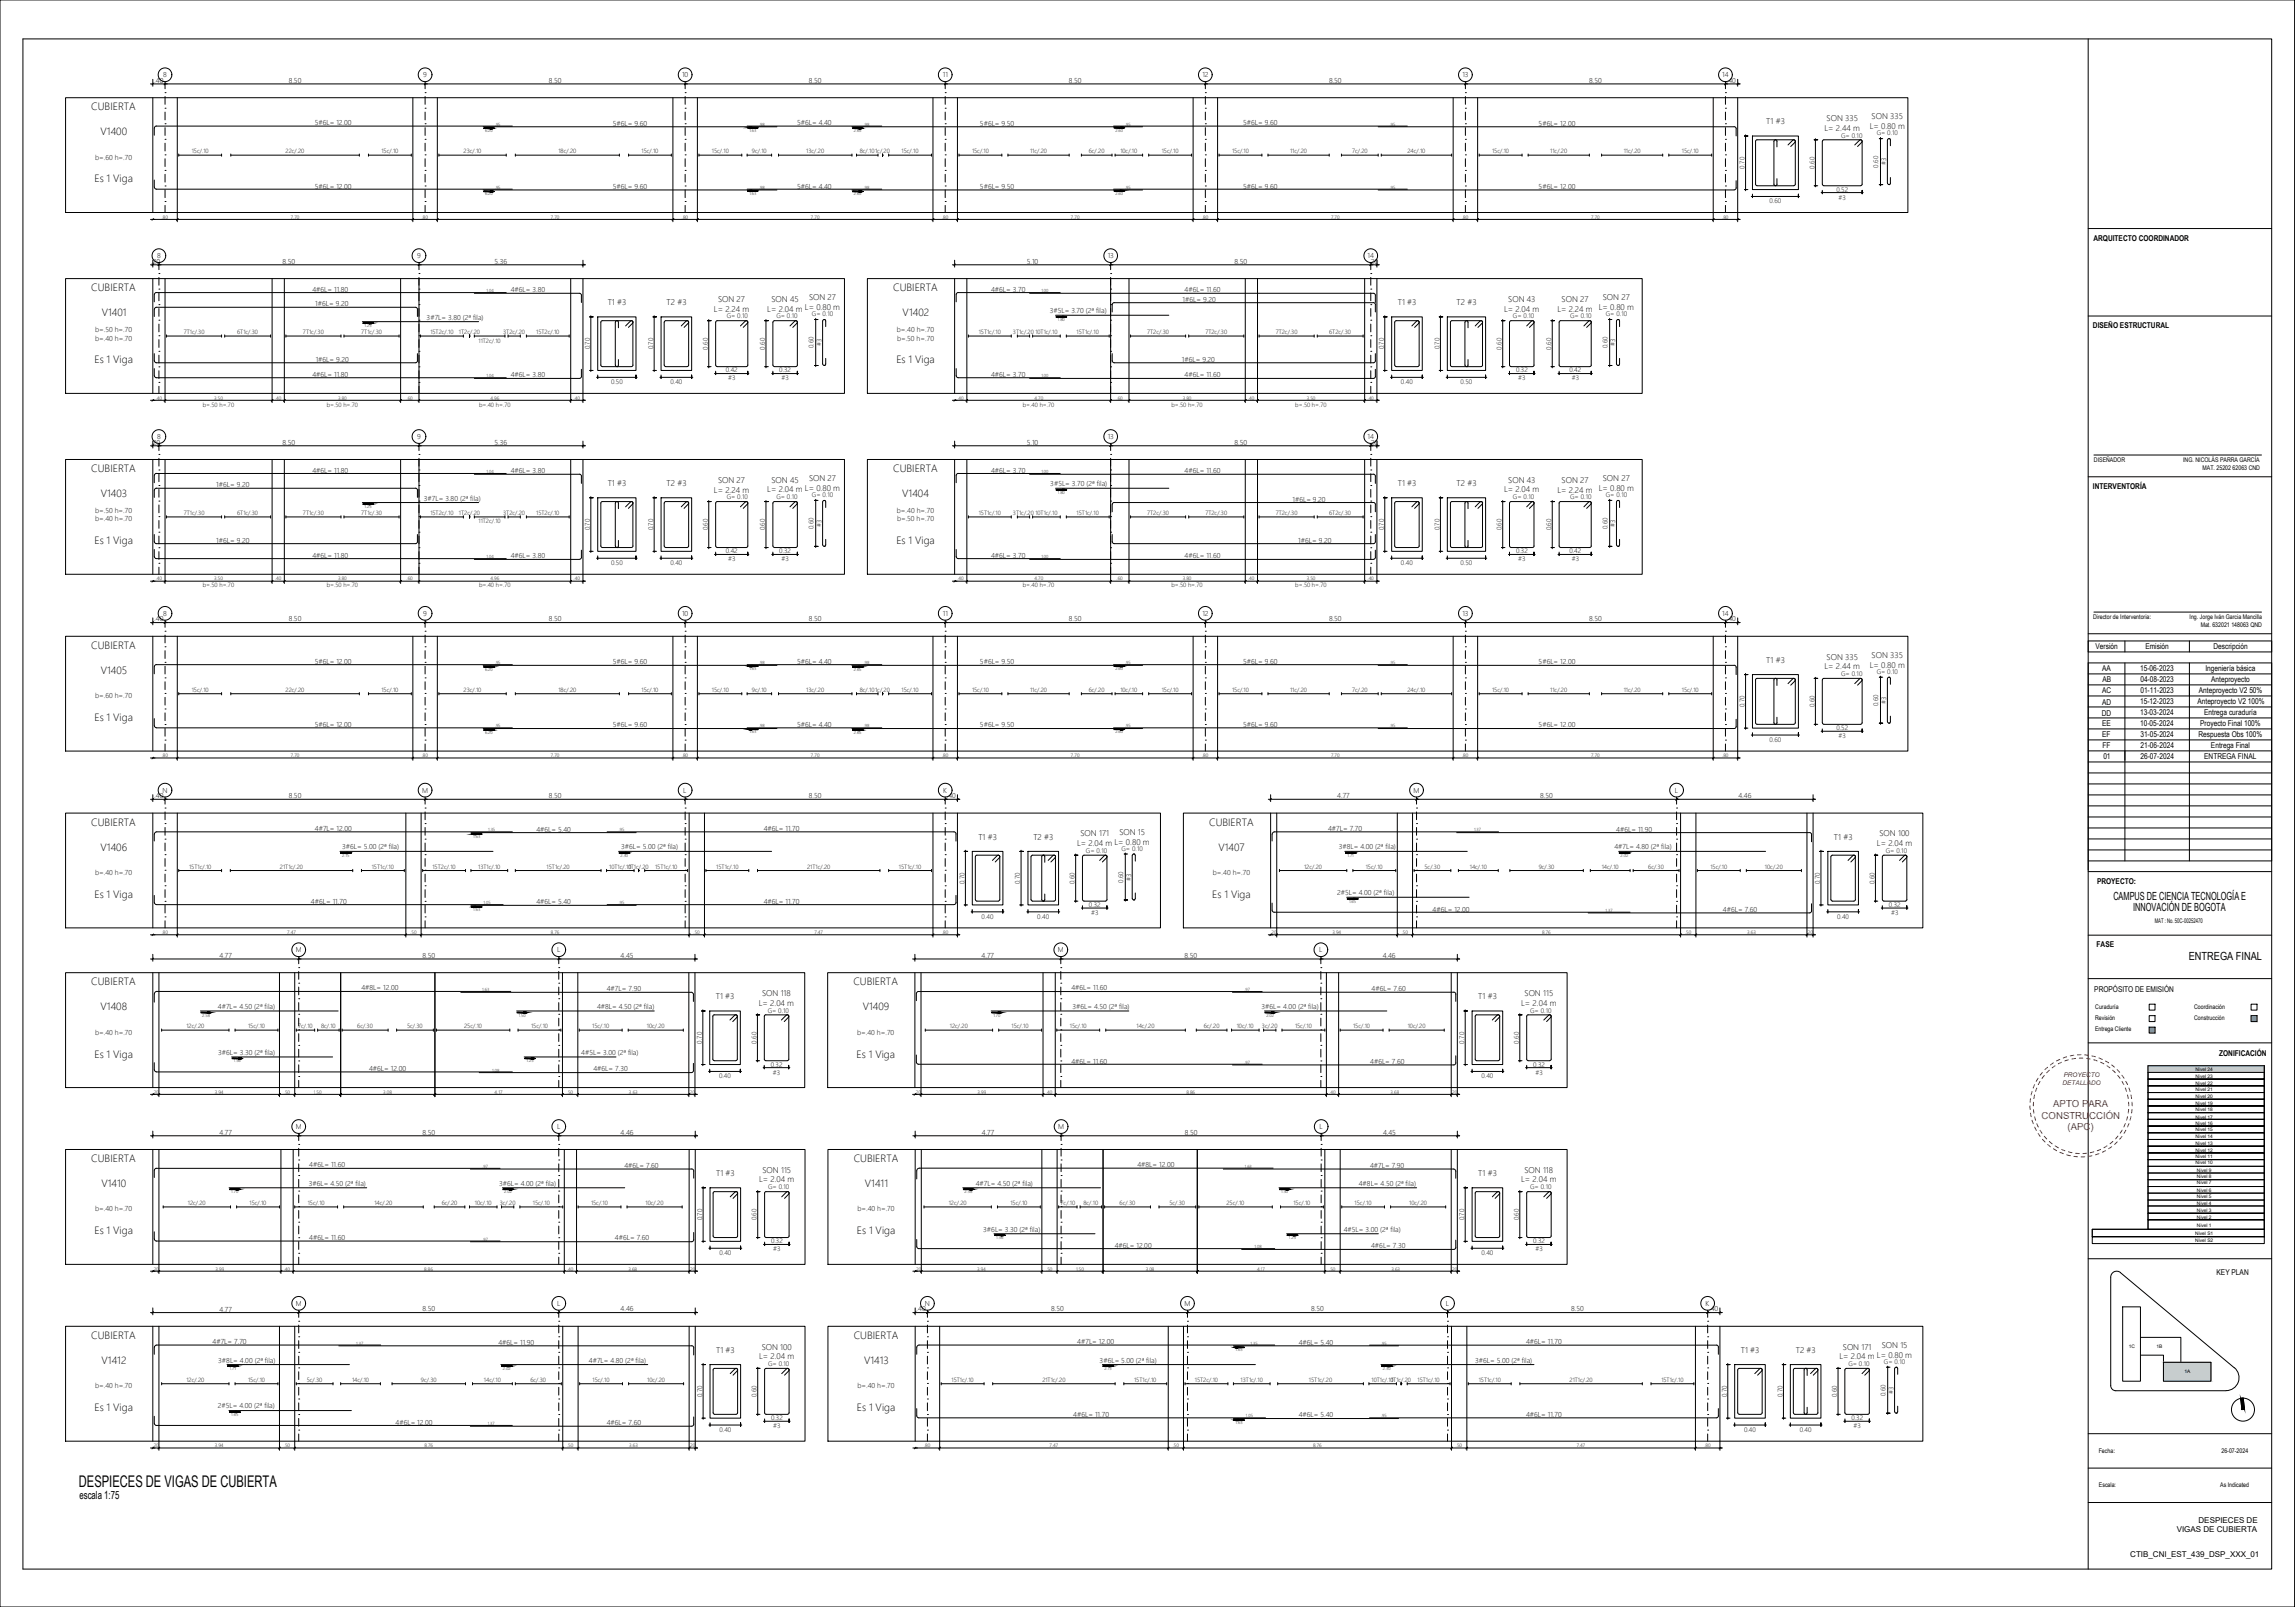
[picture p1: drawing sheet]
<svg xmlns="http://www.w3.org/2000/svg" width="1000mm" height="700mm" viewBox="0 0 1000 700" stroke-linecap="round" stroke-linejoin="round" font-family="sans-serif">
<defs><g id="words">
<text font-size="7" x="34.4" y="647.7">DESPIECES DE VIGAS DE CUBIERTA</text>
<g font-size="4.9">
<text x="921" y="392">CAMPUS DE CIENCIA TECNOLOGÍA E</text>
<text x="929.6" y="396.7">INNOVACIÓN DE BOGOTA</text>
<text x="953.9" y="418.2">ENTREGA FINAL</text>
<text x="34.6" y="652.9">escala 1:75</text>
</g>
<g font-size="4.6">
<text x="39.8" y="48">CUBIERTA</text>
<text x="43.9" y="59">V1400</text>
<text x="41.1" y="79.5">Es 1 Viga</text>
<text x="39.8" y="126.8">CUBIERTA</text>
<text x="389.3" y="126.8">CUBIERTA</text>
<text x="44.4" y="137.8">V1401</text>
<text x="393.4" y="137.8">V1402</text>
<text x="41.1" y="158.3">Es 1 Viga</text>
<text x="390.6" y="158.3">Es 1 Viga</text>
<text x="39.8" y="205.6">CUBIERTA</text>
<text x="389.3" y="205.6">CUBIERTA</text>
<text x="43.9" y="216.6">V1403</text>
<text x="393.2" y="216.6">V1404</text>
<text x="41.1" y="237.1">Es 1 Viga</text>
<text x="390.6" y="237.1">Es 1 Viga</text>
<text x="39.8" y="282.6">CUBIERTA</text>
<text x="43.9" y="293.6">V1405</text>
<text x="41.1" y="314.1">Es 1 Viga</text>
<text x="39.8" y="359.6">CUBIERTA</text>
<text x="526.9" y="359.6">CUBIERTA</text>
<text x="43.9" y="370.6">V1406</text>
<text x="531" y="370.6">V1407</text>
<text x="41.1" y="391">Es 1 Viga</text>
<text x="528.3" y="391">Es 1 Viga</text>
<text x="39.8" y="429.1">CUBIERTA</text>
<text x="371.9" y="429.1">CUBIERTA</text>
<text x="43.9" y="440.1">V1408</text>
<text x="376" y="440.1">V1409</text>
<text x="41.1" y="460.6">Es 1 Viga</text>
<text x="373.3" y="460.6">Es 1 Viga</text>
<text x="39.8" y="506.1">CUBIERTA</text>
<text x="372.1" y="506.1">CUBIERTA</text>
<text x="44.2" y="517.1">V1410</text>
<text x="376.9" y="517.2">V1411</text>
<text x="41.1" y="537.6">Es 1 Viga</text>
<text x="373.4" y="537.6">Es 1 Viga</text>
<text x="39.8" y="583.1">CUBIERTA</text>
<text x="372.1" y="583.1">CUBIERTA</text>
<text x="44.3" y="594.2">V1412</text>
<text x="376.6" y="594.1">V1413</text>
<text x="41.1" y="614.6">Es 1 Viga</text>
<text x="373.4" y="614.6">Es 1 Viga</text>
</g>
<g font-size="4.2" fill="#f00">
<text x="894.8" y="482.2">APTO PARA</text>
<text x="889.7" y="487.2">CONSTRUCCIÓN</text>
<text x="901" y="492.2">(APC)</text>
</g>
<g font-size="3.6">
<text x="796" y="52.7">SON 335</text>
<text x="815.6" y="52">SON 335</text>
<text x="769.7" y="54.2">T1 #3</text>
<text x="795.1" y="56.9">L= 2.44 m</text>
<text x="814.8" y="56.3">L= 0.80 m</text>
<text x="312.9" y="131.5">SON 27</text>
<text x="336.2" y="131.4">SON 45</text>
<text x="352.6" y="130.8">SON 27</text>
<text x="657.3" y="131.4">SON 43</text>
<text x="680.5" y="131.5">SON 27</text>
<text x="698.5" y="130.8">SON 27</text>
<text x="264.8" y="133">T1 #3</text>
<text x="290.5" y="133">T2 #3</text>
<text x="311.1" y="135.7">L= 2.24 m</text>
<text x="334.4" y="135.7">L= 2.04 m L= 0.80 m</text>
<text x="609.1" y="133">T1 #3</text>
<text x="634.8" y="133">T2 #3</text>
<text x="655.4" y="135.7">L= 2.04 m</text>
<text x="678.7" y="135.7">L= 2.24 m</text>
<text x="696.7" y="135.1">L= 0.80 m</text>
<text x="352.6" y="209.6">SON 27</text>
<text x="698.5" y="209.6">SON 27</text>
<text x="264.8" y="211.8">T1 #3</text>
<text x="290.5" y="211.8">T2 #3</text>
<text x="311.1" y="214.5">L= 2.24 m</text>
<text x="312.9" y="210.2">SON 27</text>
<text x="334.4" y="214.5">L= 2.04 m L= 0.80 m</text>
<text x="336.2" y="210.2">SON 45</text>
<text x="609.1" y="211.8">T1 #3</text>
<text x="634.8" y="211.8">T2 #3</text>
<text x="655.4" y="214.5">L= 2.04 m</text>
<text x="657.3" y="210.2">SON 43</text>
<text x="678.7" y="214.5">L= 2.24 m</text>
<text x="680.5" y="210.2">SON 27</text>
<text x="696.7" y="213.9">L= 0.80 m</text>
<text x="796" y="287.2">SON 335</text>
<text x="815.6" y="286.7">SON 335</text>
<text x="769.7" y="288.8">T1 #3</text>
<text x="795.1" y="291.5">L= 2.44 m</text>
<text x="814.8" y="290.9">L= 0.80 m</text>
<text x="426.4" y="365.8">T1 #3</text>
<text x="450.3" y="365.8">T2 #3</text>
<text x="470.9" y="364.3">SON 171</text>
<text x="487.8" y="363.6">SON 15</text>
<text x="799.2" y="365.8">T1 #3</text>
<text x="819.1" y="364.3">SON 100</text>
<text x="469.3" y="368.5">L= 2.04 m L= 0.80 m</text>
<text x="817.9" y="368.5">L= 2.04 m</text>
<text x="312" y="435.3">T1 #3</text>
<text x="330.7" y="438">L= 2.04 m</text>
<text x="332.1" y="433.8">SON 118</text>
<text x="644.2" y="435.3">T1 #3</text>
<text x="662.9" y="438">L= 2.04 m</text>
<text x="664.4" y="433.8">SON 115</text>
<text x="312.1" y="512.3">T1 #3</text>
<text x="330.8" y="515">L= 2.04 m</text>
<text x="332.3" y="510.8">SON 115</text>
<text x="644.2" y="512.3">T1 #3</text>
<text x="662.9" y="515">L= 2.04 m</text>
<text x="664.3" y="510.8">SON 118</text>
<text x="331.9" y="587.8">SON 100</text>
<text x="803.1" y="587.8">SON 171</text>
<text x="820" y="587.2">SON 15</text>
<text x="312.1" y="589.3">T1 #3</text>
<text x="330.8" y="592">L= 2.04 m</text>
<text x="758.6" y="589.3">T1 #3</text>
<text x="782.6" y="589.3">T2 #3</text>
<text x="801.6" y="592">L= 2.04 m L= 0.80 m</text>
</g>
<g font-size="3.5">
<text x="912.3" y="104.9">ARQUITECTO COORDINADOR</text>
<text x="912.1" y="143">DISEÑO ESTRUCTURAL</text>
<text x="912.1" y="213">INTERVENTORÍA</text>
<text x="913.2" y="282.7">Versión</text>
<text x="934.9" y="282.7">Emisión</text>
<text x="964.6" y="282.7">Descripción</text>
<text x="916.1" y="292.3">AA</text>
<text x="932.6" y="292.3">15-06-2023</text>
<text x="961.1" y="292.3">Ingeniería básica</text>
<text x="916.2" y="297.1">AB</text>
<text x="932.7" y="297.1">04-08-2023</text>
<text x="963.6" y="297.1">Anteproyecto</text>
<text x="916.1" y="301.9">AC</text>
<text x="932.7" y="301.9">01-11-2023</text>
<text x="958.3" y="301.9">Anteproyecto V2 50%</text>
<text x="915.9" y="311.7">DD</text>
<text x="916.1" y="307">AD</text>
<text x="932.6" y="306.5">15-12-2023</text>
<text x="932.6" y="311.5">13-03-2024</text>
<text x="957.6" y="306.6">Anteproyecto V2 100%</text>
<text x="960.5" y="311.5">Entrega curaduría</text>
<text x="916.1" y="316.2">EE</text>
<text x="932.6" y="316.2">10-05-2024</text>
<text x="958.8" y="316.2">Proyecto Final 100%</text>
<text x="916.1" y="321">EF</text>
<text x="932.7" y="321">31-05-2024</text>
<text x="958.1" y="321">Respuesta Obs 100%</text>
<text x="916.2" y="325.8">FF</text>
<text x="932.8" y="325.8">21-06-2024</text>
<text x="963.5" y="325.8">Entrega Final</text>
<text x="916.6" y="330.6">01</text>
<text x="932.8" y="330.6">26-07-2024</text>
<text x="960.6" y="330.6">ENTREGA FINAL</text>
<text x="913.8" y="385.1">PROYECTO:</text>
<text x="913.7" y="412.3">FASE</text>
<text x="912.7" y="432.1">PROPÓSITO DE EMISIÓN</text>
<text x="967.1" y="460.1">ZONIFICACIÓN</text>
<text x="966" y="555.5">KEY PLAN</text>
<text x="958.1" y="663.3">DESPIECES DE</text>
<text x="948.6" y="667.4">VIGAS DE CUBIERTA</text>
<text x="928.3" y="678.2">CTIB_CNI_EST_439_DSP_XXX_01</text>
</g>
<g font-size="3.1">
<text x="71.1" y="33.7">8</text>
<text x="184.4" y="33.7">9</text>
<text x="297.2" y="33.7">10</text>
<text x="410.9" y="33.7">11</text>
<text x="524" y="33.7">12</text>
<text x="637.3" y="33.7">13</text>
<text x="750.5" y="33.7">14</text>
<text x="67.2" y="36.1">.40</text>
<text x="125.8" y="36.1">8.50</text>
<text x="239.1" y="36.1">8.50</text>
<text x="352.5" y="36.1">8.50</text>
<text x="465.8" y="36.1">8.50</text>
<text x="579.2" y="36.1">8.50</text>
<text x="692.5" y="36.1">8.50</text>
<text x="752.6" y="36.1">.40</text>
<text x="137.2" y="54.5">5#6L= 12.00</text>
<text x="267" y="54.8">5#6L= 9.60</text>
<text x="347.3" y="54.5">5#6L= 4.40</text>
<text x="427.1" y="54.8">5#6L= 9.50</text>
<text x="541.7" y="54.5">5#6L= 9.60</text>
<text x="670.5" y="54.8">5#6L= 12.00</text>
<text x="41.4" y="69.5">b=.60 h=.70</text>
<text x="137.2" y="82.1">5#6L= 12.00</text>
<text x="267" y="82.1">5#6L= 9.60</text>
<text x="347.3" y="82.1">5#6L= 4.40</text>
<text x="427.1" y="82.1">5#6L= 9.50</text>
<text x="541.7" y="82.1">5#6L= 9.60</text>
<text x="670.5" y="82.1">5#6L= 12.00</text>
<text x="68.5" y="112.5">8</text>
<text x="181.8" y="112.5">9</text>
<text x="482.7" y="112.5">13</text>
<text x="595.9" y="112.5">14</text>
<text x="65.9" y="114.9">.20</text>
<text x="123.1" y="114.9">8.50</text>
<text x="215.5" y="114.9">5.36</text>
<text x="447.5" y="114.9">5.10</text>
<text x="537.9" y="114.9">8.50</text>
<text x="596.7" y="114.9">.20</text>
<text x="136.1" y="127">4#6L= 11.80</text>
<text x="222.6" y="127.3">4#6L= 3.80</text>
<text x="431.9" y="127">4#6L= 3.70</text>
<text x="515.4" y="131.4">1#6L= 9.20</text>
<text x="516.3" y="127.3">4#6L= 11.60</text>
<text x="137.4" y="133.4">1#6L= 9.20</text>
<text x="457.5" y="136.4">3#5L= 3.70 (2ª fila)</text>
<text x="185.9" y="139.2">3#7L= 3.80 (2ª fila)</text>
<text x="41.4" y="144.5">b=.50 h=.70</text>
<text x="41.4" y="148.3">b=.40 h=.70</text>
<text x="390.9" y="144.5">b=.40 h=.70</text>
<text x="390.9" y="148.3">b=.50 h=.70</text>
<text x="137.6" y="157.6">1#6L= 9.20</text>
<text x="515" y="157.6">1#6L= 9.20</text>
<text x="136.1" y="164.2">4#6L= 11.80</text>
<text x="222.6" y="164.2">4#6L= 3.80</text>
<text x="431.9" y="164.2">4#6L= 3.70</text>
<text x="516.3" y="164.2">4#6L= 11.60</text>
<text x="68.5" y="191.2">8</text>
<text x="181.8" y="191.2">9</text>
<text x="482.7" y="191.2">13</text>
<text x="595.9" y="191.3">14</text>
<text x="65.9" y="193.6">.20</text>
<text x="123.1" y="193.6">8.50</text>
<text x="215.5" y="193.6">5.36</text>
<text x="447.5" y="193.6">5.10</text>
<text x="537.9" y="193.6">8.50</text>
<text x="596.7" y="193.6">.20</text>
<text x="136.1" y="205.8">4#6L= 11.80</text>
<text x="222.6" y="206.1">4#6L= 3.80</text>
<text x="431.9" y="205.8">4#6L= 3.70</text>
<text x="516.3" y="206.1">4#6L= 11.60</text>
<text x="94.2" y="212.2">1#6L= 9.20</text>
<text x="457.7" y="211.7">3#5L= 3.70 (2ª fila)</text>
<text x="184.7" y="218">3#7L= 3.80 (2ª fila)</text>
<text x="563.2" y="218.5">1#6L= 9.20</text>
<text x="41.4" y="223.3">b=.50 h=.70</text>
<text x="41.4" y="227.1">b=.40 h=.70</text>
<text x="390.9" y="223.3">b=.40 h=.70</text>
<text x="390.9" y="227.1">b=.50 h=.70</text>
<text x="94.2" y="236.4">1#6L= 9.20</text>
<text x="565.7" y="236.4">1#6L= 9.20</text>
<text x="136.1" y="243">4#6L= 11.80</text>
<text x="222.6" y="243">4#6L= 3.80</text>
<text x="431.9" y="243">4#6L= 3.70</text>
<text x="516.3" y="243">4#6L= 11.60</text>
<text x="71.1" y="268.2">8</text>
<text x="184.4" y="268.2">9</text>
<text x="297.2" y="268.2">10</text>
<text x="410.9" y="268.2">11</text>
<text x="524" y="268.2">12</text>
<text x="637.3" y="268.2">13</text>
<text x="750.5" y="268.2">14</text>
<text x="67.2" y="270.7">.40</text>
<text x="125.8" y="270.7">8.50</text>
<text x="239.1" y="270.7">8.50</text>
<text x="352.5" y="270.7">8.50</text>
<text x="465.8" y="270.7">8.50</text>
<text x="579.2" y="270.7">8.50</text>
<text x="692.5" y="270.7">8.50</text>
<text x="752.6" y="270.7">.40</text>
<text x="137.2" y="289.1">5#6L= 12.00</text>
<text x="267" y="289.4">5#6L= 9.60</text>
<text x="347.3" y="289.1">5#6L= 4.40</text>
<text x="427.1" y="289.4">5#6L= 9.50</text>
<text x="541.7" y="289.1">5#6L= 9.60</text>
<text x="670.5" y="289.4">5#6L= 12.00</text>
<text x="41.4" y="304.1">b=.60 h=.70</text>
<text x="137.2" y="316.7">5#6L= 12.00</text>
<text x="267" y="316.7">5#6L= 9.60</text>
<text x="347.3" y="316.7">5#6L= 4.40</text>
<text x="427.1" y="316.7">5#6L= 9.50</text>
<text x="541.7" y="316.7">5#6L= 9.60</text>
<text x="670.5" y="316.7">5#6L= 12.00</text>
<text x="67.2" y="347.7">.40</text>
<text x="70.8" y="345.2">N</text>
<text x="125.8" y="347.7">8.50</text>
<text x="183.9" y="345.2">M</text>
<text x="239.1" y="347.7">8.50</text>
<text x="297.8" y="345.2">L</text>
<text x="352.5" y="347.7">8.50</text>
<text x="411" y="345.2">K</text>
<text x="412.6" y="347.7">.40</text>
<text x="582.8" y="347.7">4.77</text>
<text x="616" y="345.2">M</text>
<text x="671.2" y="347.7">8.50</text>
<text x="729.8" y="345.2">L</text>
<text x="757.6" y="347.7">4.46</text>
<text x="137.2" y="361.9">4#7L= 12.00</text>
<text x="233.8" y="362.2">4#6L= 5.40</text>
<text x="332.8" y="361.9">4#6L= 11.70</text>
<text x="578.7" y="361.9">4#7L= 7.70</text>
<text x="704.3" y="362.2">4#6L= 11.90</text>
<text x="149.1" y="369.9">3#6L= 5.00 (2ª fila)</text>
<text x="270.7" y="369.9">3#6L= 5.00 (2ª fila)</text>
<text x="583.4" y="369.9">3#8L= 4.00 (2ª fila)</text>
<text x="703.6" y="369.9">4#7L= 4.80 (2ª fila)</text>
<text x="41.4" y="381.1">b=.40 h=.70</text>
<text x="528.6" y="381.1">b=.40 h=.70</text>
<text x="582.7" y="389.9">2#5L= 4.00 (2ª fila)</text>
<text x="135.5" y="393.7">4#6L= 11.70</text>
<text x="233.8" y="393.7">4#6L= 5.40</text>
<text x="332.8" y="393.7">4#6L= 11.70</text>
<text x="624.3" y="397.1">4#6L= 12.00</text>
<text x="750.8" y="397.1">4#6L= 7.60</text>
<text x="95.7" y="417.2">4.77</text>
<text x="128.9" y="414.8">M</text>
<text x="184.1" y="417.2">8.50</text>
<text x="242.7" y="414.8">L</text>
<text x="270.5" y="417.2">4.45</text>
<text x="427.8" y="417.2">4.77</text>
<text x="461" y="414.8">M</text>
<text x="516.2" y="417.2">8.50</text>
<text x="574.8" y="414.8">L</text>
<text x="602.6" y="417.2">4.46</text>
<text x="157.5" y="431.3">4#8L= 12.00</text>
<text x="264.5" y="431.7">4#7L= 7.90</text>
<text x="466.9" y="431.4">4#6L= 11.60</text>
<text x="597.7" y="431.7">4#6L= 7.60</text>
<text x="95" y="439.4">4#7L= 4.50 (2ª fila)</text>
<text x="260.2" y="439.4">4#8L= 4.50 (2ª fila)</text>
<text x="467.4" y="439.4">3#6L= 4.50 (2ª fila)</text>
<text x="549.8" y="439.4">3#6L= 4.00 (2ª fila)</text>
<text x="41.4" y="450.6">b=.40 h=.70</text>
<text x="373.5" y="450.6">b=.40 h=.70</text>
<text x="95" y="459.4">3#6L= 3.30 (2ª fila)</text>
<text x="253.3" y="459.4">4#5L= 3.00 (2ª fila)</text>
<text x="160.9" y="466.6">4#6L= 12.00</text>
<text x="258.6" y="466.6">4#6L= 7.30</text>
<text x="466.9" y="463.2">4#6L= 11.60</text>
<text x="597.1" y="463.2">4#6L= 7.60</text>
<text x="128.9" y="491.8">M</text>
<text x="242.7" y="491.8">L</text>
<text x="461.1" y="491.8">M</text>
<text x="575" y="491.8">L</text>
<text x="95.7" y="494.2">4.77</text>
<text x="184.1" y="494.2">8.50</text>
<text x="270.5" y="494.2">4.46</text>
<text x="427.9" y="494.2">4.77</text>
<text x="516.3" y="494.2">8.50</text>
<text x="602.7" y="494.2">4.45</text>
<text x="134.8" y="508.4">4#6L= 11.60</text>
<text x="272.1" y="508.7">4#6L= 7.60</text>
<text x="495.7" y="508.4">4#8L= 12.00</text>
<text x="597.1" y="508.7">4#7L= 7.90</text>
<text x="134.5" y="516.4">3#6L= 4.50 (2ª fila)</text>
<text x="217.5" y="516.4">3#6L= 4.00 (2ª fila)</text>
<text x="425.2" y="516.4">4#7L= 4.50 (2ª fila)</text>
<text x="592.2" y="516.4">4#8L= 4.50 (2ª fila)</text>
<text x="41.4" y="527.6">b=.40 h=.70</text>
<text x="373.7" y="527.6">b=.40 h=.70</text>
<text x="428.5" y="536.4">3#6L= 3.30 (2ª fila)</text>
<text x="585.6" y="536.4">4#5L= 3.00 (2ª fila)</text>
<text x="134.8" y="540.2">4#6L= 11.60</text>
<text x="268" y="540.2">4#6L= 7.60</text>
<text x="485.8" y="543.6">4#6L= 12.00</text>
<text x="597.5" y="543.6">4#6L= 7.30</text>
<text x="128.9" y="568.8">M</text>
<text x="242.7" y="568.8">L</text>
<text x="403.1" y="568.8">N</text>
<text x="516.2" y="568.8">M</text>
<text x="630" y="568.8">L</text>
<text x="743.2" y="568.8">K</text>
<text x="95.7" y="571.2">4.77</text>
<text x="184.1" y="571.2">8.50</text>
<text x="270.5" y="571.2">4.46</text>
<text x="399.5" y="571.2">.40</text>
<text x="458" y="571.2">8.50</text>
<text x="571.4" y="571.2">8.50</text>
<text x="684.7" y="571.2">8.50</text>
<text x="744.8" y="571.2">.40</text>
<text x="92.6" y="585.4">4#7L= 7.70</text>
<text x="217.2" y="585.7">4#6L= 11.90</text>
<text x="469.5" y="585.4">4#7L= 12.00</text>
<text x="566" y="585.7">4#6L= 5.40</text>
<text x="665.1" y="585.4">4#6L= 11.70</text>
<text x="95.1" y="593.4">3#8L= 4.00 (2ª fila)</text>
<text x="256.6" y="593.4">4#7L= 4.80 (2ª fila)</text>
<text x="479.2" y="593.4">3#6L= 5.00 (2ª fila)</text>
<text x="642.9" y="593.4">3#6L= 5.00 (2ª fila)</text>
<text x="41.4" y="604.6">b=.40 h=.70</text>
<text x="373.7" y="604.6">b=.40 h=.70</text>
<text x="94.9" y="613.4">2#5L= 4.00 (2ª fila)</text>
<text x="467.7" y="617.2">4#6L= 11.70</text>
<text x="566" y="617.2">4#6L= 5.40</text>
<text x="665.1" y="617.2">4#6L= 11.70</text>
<text x="172.4" y="620.6">4#6L= 12.00</text>
<text x="264.4" y="620.6">4#6L= 7.60</text>
</g>
<g font-size="2.9">
<text x="802.3" y="59.9">G= 0.10</text>
<text x="817.8" y="58.9">G= 0.10</text>
<text x="821.9" y="71.9" transform="rotate(-90 821.9 71.9)">#3</text>
<text x="760.3" y="73.4" transform="rotate(-90 760.3 73.4)">0.70</text>
<text x="790.7" y="73.5" transform="rotate(-90 790.7 73.5)">0.60</text>
<text x="818.5" y="73" transform="rotate(-90 818.5 73)">0.60</text>
<text x="800.3" y="83.5">0.52</text>
<text x="771.1" y="88.6">0.60</text>
<text x="801.2" y="86.9">#3</text>
<text x="353.8" y="137.6">G= 0.10</text>
<text x="699.8" y="137.6">G= 0.10</text>
<text x="316.7" y="138.7">G= 0.10</text>
<text x="338.3" y="138.7">G= 0.10</text>
<text x="659.3" y="138.7">G= 0.10</text>
<text x="684.3" y="138.7">G= 0.10</text>
<text x="257" y="152.2" transform="rotate(-90 257 152.2)">0.70</text>
<text x="284.6" y="152.2" transform="rotate(-90 284.6 152.2)">0.70</text>
<text x="308.4" y="152.2" transform="rotate(-90 308.4 152.2)">0.60</text>
<text x="333.4" y="152.2" transform="rotate(-90 333.4 152.2)">0.60</text>
<text x="354.5" y="151.7" transform="rotate(-90 354.5 151.7)">0.60</text>
<text x="358" y="150.7" transform="rotate(-90 358 150.7)">#3</text>
<text x="603" y="152.2" transform="rotate(-90 603 152.2)">0.70</text>
<text x="627.3" y="152.2" transform="rotate(-90 627.3 152.2)">0.70</text>
<text x="654.4" y="152.2" transform="rotate(-90 654.4 152.2)">0.60</text>
<text x="676" y="152.2" transform="rotate(-90 676 152.2)">0.60</text>
<text x="700.5" y="151.7" transform="rotate(-90 700.5 151.7)">0.60</text>
<text x="703.9" y="150.7" transform="rotate(-90 703.9 150.7)">#3</text>
<text x="266.3" y="167.4">0.50</text>
<text x="292.2" y="167.4">0.40</text>
<text x="316.3" y="162.2">0.42</text>
<text x="317.3" y="165.7">#3</text>
<text x="339.6" y="162.2">0.32</text>
<text x="340.6" y="165.7">#3</text>
<text x="610.5" y="167.4">0.40</text>
<text x="636.5" y="167.4">0.50</text>
<text x="660.7" y="162.2">0.32</text>
<text x="661.6" y="165.7">#3</text>
<text x="683.9" y="162.2">0.42</text>
<text x="684.9" y="165.7">#3</text>
<text x="316.7" y="217.5">G= 0.10</text>
<text x="338.3" y="217.5">G= 0.10</text>
<text x="353.8" y="216.4">G= 0.10</text>
<text x="659.3" y="217.5">G= 0.10</text>
<text x="684.3" y="217.5">G= 0.10</text>
<text x="699.8" y="216.4">G= 0.10</text>
<text x="257" y="231" transform="rotate(-90 257 231)">0.70</text>
<text x="284.6" y="231" transform="rotate(-90 284.6 231)">0.70</text>
<text x="308.4" y="231" transform="rotate(-90 308.4 231)">0.60</text>
<text x="333.4" y="231" transform="rotate(-90 333.4 231)">0.60</text>
<text x="354.5" y="230.5" transform="rotate(-90 354.5 230.5)">0.60</text>
<text x="358" y="229.5" transform="rotate(-90 358 229.5)">#3</text>
<text x="603" y="231" transform="rotate(-90 603 231)">0.70</text>
<text x="627.3" y="231" transform="rotate(-90 627.3 231)">0.70</text>
<text x="654.4" y="231" transform="rotate(-90 654.4 231)">0.60</text>
<text x="676" y="231" transform="rotate(-90 676 231)">0.60</text>
<text x="700.5" y="230.5" transform="rotate(-90 700.5 230.5)">0.60</text>
<text x="703.9" y="229.5" transform="rotate(-90 703.9 229.5)">#3</text>
<text x="316.3" y="241">0.42</text>
<text x="317.3" y="244.5">#3</text>
<text x="339.6" y="241">0.32</text>
<text x="340.6" y="244.5">#3</text>
<text x="660.7" y="241">0.32</text>
<text x="661.6" y="244.5">#3</text>
<text x="683.9" y="241">0.42</text>
<text x="684.9" y="244.5">#3</text>
<text x="266.3" y="246.1">0.50</text>
<text x="292.2" y="246.1">0.40</text>
<text x="610.5" y="246.1">0.40</text>
<text x="636.5" y="246.1">0.50</text>
<text x="817.8" y="293.4">G= 0.10</text>
<text x="802.3" y="294.5">G= 0.10</text>
<text x="760.3" y="308" transform="rotate(-90 760.3 308)">0.70</text>
<text x="790.7" y="308" transform="rotate(-90 790.7 308)">0.60</text>
<text x="818.5" y="307.5" transform="rotate(-90 818.5 307.5)">0.60</text>
<text x="821.9" y="306.5" transform="rotate(-90 821.9 306.5)">#3</text>
<text x="771.1" y="323.1">0.60</text>
<text x="800.3" y="318">0.52</text>
<text x="801.2" y="321.5">#3</text>
<text x="473.2" y="371.5">G= 0.10</text>
<text x="488.7" y="370.4">G= 0.10</text>
<text x="821.8" y="371.5">G= 0.10</text>
<text x="492.9" y="383.5" transform="rotate(-90 492.9 383.5)">#3</text>
<text x="420.2" y="385" transform="rotate(-90 420.2 385)">0.70</text>
<text x="444.5" y="385" transform="rotate(-90 444.5 385)">0.70</text>
<text x="468.3" y="385" transform="rotate(-90 468.3 385)">0.60</text>
<text x="489.4" y="384.5" transform="rotate(-90 489.4 384.5)">0.60</text>
<text x="793.1" y="385" transform="rotate(-90 793.1 385)">0.70</text>
<text x="816.9" y="385" transform="rotate(-90 816.9 385)">0.60</text>
<text x="474.6" y="395">0.32</text>
<text x="823.1" y="395">0.32</text>
<text x="427.8" y="400.1">0.40</text>
<text x="452" y="400.1">0.40</text>
<text x="475.5" y="398.5">#3</text>
<text x="800.6" y="400.1">0.40</text>
<text x="824.1" y="398.5">#3</text>
<text x="334.6" y="441">G= 0.10</text>
<text x="666.8" y="441">G= 0.10</text>
<text x="305.9" y="454.5" transform="rotate(-90 305.9 454.5)">0.70</text>
<text x="329.6" y="454.5" transform="rotate(-90 329.6 454.5)">0.60</text>
<text x="638.1" y="454.5" transform="rotate(-90 638.1 454.5)">0.70</text>
<text x="661.8" y="454.5" transform="rotate(-90 661.8 454.5)">0.60</text>
<text x="335.9" y="464.5">0.32</text>
<text x="668.1" y="464.5">0.32</text>
<text x="313.4" y="469.7">0.40</text>
<text x="336.8" y="468">#3</text>
<text x="645.6" y="469.7">0.40</text>
<text x="669.1" y="468">#3</text>
<text x="334.7" y="518">G= 0.10</text>
<text x="666.8" y="518">G= 0.10</text>
<text x="306" y="531.6" transform="rotate(-90 306 531.6)">0.70</text>
<text x="329.7" y="531.6" transform="rotate(-90 329.7 531.6)">0.60</text>
<text x="638.1" y="531.6" transform="rotate(-90 638.1 531.6)">0.70</text>
<text x="661.8" y="531.6" transform="rotate(-90 661.8 531.6)">0.60</text>
<text x="336" y="541.5">0.32</text>
<text x="337" y="545">#3</text>
<text x="668.1" y="541.5">0.32</text>
<text x="669.1" y="545">#3</text>
<text x="313.5" y="546.7">0.40</text>
<text x="645.6" y="546.7">0.40</text>
<text x="821" y="594">G= 0.10</text>
<text x="334.7" y="595">G= 0.10</text>
<text x="805.5" y="595">G= 0.10</text>
<text x="306" y="608.6" transform="rotate(-90 306 608.6)">0.70</text>
<text x="329.7" y="608.6" transform="rotate(-90 329.7 608.6)">0.60</text>
<text x="752.5" y="608.6" transform="rotate(-90 752.5 608.6)">0.70</text>
<text x="776.8" y="608.6" transform="rotate(-90 776.8 608.6)">0.70</text>
<text x="800.5" y="608.6" transform="rotate(-90 800.5 608.6)">0.60</text>
<text x="821.6" y="608" transform="rotate(-90 821.6 608)">0.60</text>
<text x="825.1" y="607" transform="rotate(-90 825.1 607)">#3</text>
<text x="313.5" y="623.7">0.40</text>
<text x="336" y="618.5">0.32</text>
<text x="337" y="622">#3</text>
<text x="760" y="623.7">0.40</text>
<text x="784.3" y="623.7">0.40</text>
<text x="806.8" y="618.5">0.32</text>
<text x="807.8" y="622">#3</text>
</g>
<g font-size="2.8">
<text x="912.5" y="201">DISEÑADOR</text>
<text x="951.4" y="201.3">ING. NICOLÁS PARRA GARCÍA</text>
<text x="959.8" y="204.5">MAT. 25202 62063 CND</text>
<text x="912.1" y="269.4">Director de Interventoria:</text>
<text x="954.2" y="269.6">Ing. Jorge Iván Garcia Mancilla</text>
<text x="959" y="272.9">Mat. 632021 148063 QND</text>
<text x="939" y="402.1">MAT : No. 50C-00252470</text>
<text x="913.1" y="439.3">Curaduría</text>
<text x="956.1" y="439.3">Coordinación</text>
<text x="913" y="444.3">Revisión</text>
<text x="913" y="449.2">Entrega Cliente</text>
<text x="956.1" y="444.3">Construcción</text>
<text x="914.6" y="632.8">Fecha:</text>
<text x="968.1" y="632.8">26-07-2024</text>
<text x="914.7" y="647.5">Escala:</text>
<text x="967.5" y="647.7">As Indicated</text>
</g>
<g font-size="2.8" fill="#f00">
<text x="898.9" y="472.5">DETALLADO</text>
<text x="899.3" y="469.2">PROYECTO</text>
</g>
<g font-size="2.7">
<text x="83.6" y="66.7">15c/.10</text>
<text x="124.5" y="66.7">22c/.20</text>
<text x="166.2" y="66.7">15c/.10</text>
<text x="202" y="66.7">23c/.10</text>
<text x="243.4" y="66.7">18c/.20</text>
<text x="279.6" y="66.7">15c/.10</text>
<text x="310.3" y="66.7">15c/.10</text>
<text x="327.7" y="66.7">9c/.10</text>
<text x="351.4" y="66.7">13c/.20</text>
<text x="374.7" y="66.7">8c/.101c/.20</text>
<text x="392.9" y="66.7">15c/.10</text>
<text x="423.6" y="66.7">15c/.10</text>
<text x="448.9" y="66.7">11c/.20</text>
<text x="474.5" y="66.7">6c/.20</text>
<text x="488.2" y="66.7">10c/.10</text>
<text x="506.3" y="66.7">15c/.10</text>
<text x="536.9" y="66.7">15c/.10</text>
<text x="562.2" y="66.7">11c/.20</text>
<text x="589.2" y="66.7">7c/.20</text>
<text x="613.3" y="66.7">24c/.10</text>
<text x="650.2" y="66.7">15c/.10</text>
<text x="675.6" y="66.7">11c/.20</text>
<text x="707.6" y="66.7">11c/.20</text>
<text x="732.9" y="66.7">15c/.10</text>
<text x="80.1" y="145.6">7T1c/.30</text>
<text x="103.3" y="145.6">6T1c/.30</text>
<text x="132" y="145.6">7T1c/.30</text>
<text x="157.4" y="145.6">7T1c/.30</text>
<text x="187.5" y="145.6">15T2c/.10</text>
<text x="200" y="145.6">1T2c/.20</text>
<text x="208.5" y="149.6">11T2c/.10</text>
<text x="219.2" y="145.6">3T2c/.20</text>
<text x="233.7" y="145.6">15T2c/.10</text>
<text x="426.5" y="145.6">15T1c/.10</text>
<text x="441.4" y="145.6">3T1c/.20</text>
<text x="451.2" y="145.6">10T1c/.10</text>
<text x="469.2" y="145.6">15T1c/.10</text>
<text x="499.9" y="145.6">7T2c/.30</text>
<text x="525.3" y="145.6">7T2c/.30</text>
<text x="555.9" y="145.6">7T2c/.30</text>
<text x="579.2" y="145.6">6T2c/.30</text>
<text x="88.3" y="177.1">b=.50 h=.70</text>
<text x="142.4" y="177.1">b=.50 h=.70</text>
<text x="208.7" y="177.1">b=.40 h=.70</text>
<text x="445.8" y="177.1">b=.40 h=.70</text>
<text x="510.5" y="177.1">b=.50 h=.70</text>
<text x="564.5" y="177.1">b=.50 h=.70</text>
<text x="80.1" y="224.3">7T1c/.30</text>
<text x="103.3" y="224.3">6T1c/.30</text>
<text x="132" y="224.3">7T1c/.30</text>
<text x="157.4" y="224.3">7T1c/.30</text>
<text x="187.5" y="224.3">15T2c/.10</text>
<text x="200" y="224.3">1T2c/.20</text>
<text x="208.5" y="227.7">11T2c/.10</text>
<text x="219.2" y="224.3">3T2c/.20</text>
<text x="233.7" y="224.3">15T2c/.10</text>
<text x="426.5" y="224.3">15T1c/.10</text>
<text x="441.4" y="224.3">3T1c/.20</text>
<text x="451.2" y="224.3">10T1c/.10</text>
<text x="469.2" y="224.3">15T1c/.10</text>
<text x="499.9" y="224.3">7T2c/.30</text>
<text x="525.3" y="224.3">7T2c/.30</text>
<text x="555.9" y="224.3">7T2c/.30</text>
<text x="579.2" y="224.3">6T2c/.30</text>
<text x="88.3" y="255.9">b=.50 h=.70</text>
<text x="142.4" y="255.9">b=.50 h=.70</text>
<text x="208.7" y="255.9">b=.40 h=.70</text>
<text x="445.8" y="255.9">b=.40 h=.70</text>
<text x="510.5" y="255.9">b=.50 h=.70</text>
<text x="564.5" y="255.9">b=.50 h=.70</text>
<text x="83.6" y="301.3">15c/.10</text>
<text x="124.5" y="301.3">22c/.20</text>
<text x="166.2" y="301.3">15c/.10</text>
<text x="202" y="301.3">23c/.10</text>
<text x="243.4" y="301.3">18c/.20</text>
<text x="279.6" y="301.3">15c/.10</text>
<text x="310.3" y="301.3">15c/.10</text>
<text x="327.7" y="301.3">9c/.10</text>
<text x="351.4" y="301.3">13c/.20</text>
<text x="374.7" y="301.3">8c/.101c/.20</text>
<text x="392.9" y="301.3">15c/.10</text>
<text x="423.6" y="301.3">15c/.10</text>
<text x="448.9" y="301.3">11c/.20</text>
<text x="474.5" y="301.3">6c/.20</text>
<text x="488.2" y="301.3">10c/.10</text>
<text x="506.3" y="301.3">15c/.10</text>
<text x="536.9" y="301.3">15c/.10</text>
<text x="562.2" y="301.3">11c/.20</text>
<text x="589.2" y="301.3">7c/.20</text>
<text x="613.3" y="301.3">24c/.10</text>
<text x="650.2" y="301.3">15c/.10</text>
<text x="675.6" y="301.3">11c/.20</text>
<text x="707.6" y="301.3">11c/.20</text>
<text x="732.9" y="301.3">15c/.10</text>
<text x="82.4" y="378.3">15T1c/.10</text>
<text x="122" y="378.3">21T1c/.20</text>
<text x="162" y="378.3">15T1c/.10</text>
<text x="188.5" y="378.3">15T2c/.10</text>
<text x="208.4" y="378.3">13T1c/.10</text>
<text x="238.2" y="378.3">15T1c/.20</text>
<text x="265.5" y="378.3">10T1c/.101T1c/.20</text>
<text x="285.5" y="378.3">15T1c/.10</text>
<text x="312.2" y="378.3">15T1c/.10</text>
<text x="351.7" y="378.3">21T1c/.20</text>
<text x="391.8" y="378.3">15T1c/.10</text>
<text x="568.3" y="378.3">12c/.20</text>
<text x="595.2" y="378.3">15c/.10</text>
<text x="620.8" y="378.3">5c/.30</text>
<text x="640.5" y="378.3">14c/.10</text>
<text x="670.6" y="378.3">9c/.30</text>
<text x="698" y="378.3">14c/.10</text>
<text x="718.3" y="378.3">6c/.30</text>
<text x="745.4" y="378.3">15c/.10</text>
<text x="769.2" y="378.3">10c/.20</text>
<text x="81.2" y="447.9">12c/.20</text>
<text x="108.1" y="447.9">15c/.10</text>
<text x="129.9" y="447.9">7c/.10</text>
<text x="139.9" y="447.9">8c/.10</text>
<text x="155.7" y="447.9">6c/.30</text>
<text x="177.4" y="447.9">5c/.30</text>
<text x="202.3" y="447.9">25c/.10</text>
<text x="231.4" y="447.9">15c/.10</text>
<text x="258.1" y="447.9">15c/.10</text>
<text x="281.9" y="447.9">10c/.20</text>
<text x="414" y="447.9">12c/.20</text>
<text x="440.9" y="447.9">15c/.10</text>
<text x="466.2" y="447.9">15c/.10</text>
<text x="495.3" y="447.9">14c/.20</text>
<text x="524.6" y="447.9">6c/.20</text>
<text x="539" y="447.9">10c/.10</text>
<text x="549.9" y="447.9">3c/.20</text>
<text x="564.3" y="447.9">15c/.10</text>
<text x="589.7" y="447.9">15c/.10</text>
<text x="613.5" y="447.9">10c/.20</text>
<text x="81.9" y="524.9">12c/.20</text>
<text x="108.8" y="524.9">15c/.10</text>
<text x="134.1" y="524.9">15c/.10</text>
<text x="163.2" y="524.9">14c/.20</text>
<text x="192.5" y="524.9">6c/.20</text>
<text x="206.9" y="524.9">10c/.10</text>
<text x="217.8" y="524.9">3c/.20</text>
<text x="232.2" y="524.9">15c/.10</text>
<text x="257.6" y="524.9">15c/.10</text>
<text x="281.3" y="524.9">10c/.20</text>
<text x="413.5" y="524.9">12c/.20</text>
<text x="440.4" y="524.9">15c/.10</text>
<text x="462.2" y="524.9">7c/.10</text>
<text x="472.1" y="524.9">8c/.10</text>
<text x="487.9" y="524.9">6c/.30</text>
<text x="509.6" y="524.9">5c/.30</text>
<text x="534.5" y="524.9">25c/.10</text>
<text x="563.7" y="524.9">15c/.10</text>
<text x="590.3" y="524.9">15c/.10</text>
<text x="614.1" y="524.9">10c/.20</text>
<text x="81.2" y="601.9">12c/.20</text>
<text x="108.1" y="601.9">15c/.10</text>
<text x="133.6" y="601.9">5c/.30</text>
<text x="153.4" y="601.9">14c/.10</text>
<text x="183.4" y="601.9">9c/.30</text>
<text x="210.9" y="601.9">14c/.10</text>
<text x="231.1" y="601.9">6c/.30</text>
<text x="258.2" y="601.9">15c/.10</text>
<text x="282" y="601.9">10c/.20</text>
<text x="414.7" y="601.9">15T1c/.10</text>
<text x="454.2" y="601.9">21T1c/.20</text>
<text x="494.2" y="601.9">15T1c/.10</text>
<text x="520.7" y="601.9">15T2c/.10</text>
<text x="540.6" y="601.9">13T1c/.10</text>
<text x="570.4" y="601.9">15T1c/.20</text>
<text x="597.7" y="601.9">10T1c/.101T1c/.20</text>
<text x="617.7" y="601.9">15T1c/.10</text>
<text x="644.4" y="601.9">15T1c/.10</text>
<text x="684" y="601.9">21T1c/.20</text>
<text x="724" y="601.9">15T1c/.10</text>
</g>
<g font-size="2.2">
<text x="70.5" y="95.2">.80</text>
<text x="126.7" y="95.2">7.70</text>
<text x="183.9" y="95.2">.80</text>
<text x="240" y="95.2">7.70</text>
<text x="297.2" y="95.2">.80</text>
<text x="353.4" y="95.2">7.70</text>
<text x="410.5" y="95.2">.80</text>
<text x="466.7" y="95.2">7.70</text>
<text x="523.9" y="95.2">.80</text>
<text x="580.1" y="95.2">7.70</text>
<text x="637.2" y="95.2">.80</text>
<text x="693.4" y="95.2">7.70</text>
<text x="750.5" y="95.2">.80</text>
<text x="67.9" y="174">.40</text>
<text x="93.3" y="174">3.50</text>
<text x="119.8" y="174">.40</text>
<text x="147.3" y="174">3.80</text>
<text x="177.2" y="174">.60</text>
<text x="213.7" y="174">4.96</text>
<text x="250" y="174">.40</text>
<text x="417.3" y="174">.40</text>
<text x="450.8" y="174">4.70</text>
<text x="486.6" y="174">.60</text>
<text x="515.4" y="174">3.80</text>
<text x="543.9" y="174">.40</text>
<text x="569.4" y="174">3.50</text>
<text x="596" y="174">.40</text>
<text x="67.9" y="252.8">.40</text>
<text x="93.3" y="252.8">3.50</text>
<text x="119.8" y="252.8">.40</text>
<text x="147.3" y="252.8">3.80</text>
<text x="177.2" y="252.8">.60</text>
<text x="213.7" y="252.8">4.96</text>
<text x="250" y="252.8">.40</text>
<text x="417.3" y="252.8">.40</text>
<text x="450.8" y="252.8">4.70</text>
<text x="486.6" y="252.8">.60</text>
<text x="515.4" y="252.8">3.80</text>
<text x="543.9" y="252.8">.40</text>
<text x="569.4" y="252.8">3.50</text>
<text x="596" y="252.8">.40</text>
<text x="70.5" y="329.8">.80</text>
<text x="126.7" y="329.8">7.70</text>
<text x="183.9" y="329.8">.80</text>
<text x="240" y="329.8">7.70</text>
<text x="297.2" y="329.8">.80</text>
<text x="353.4" y="329.8">7.70</text>
<text x="410.5" y="329.8">.80</text>
<text x="466.7" y="329.8">7.70</text>
<text x="523.9" y="329.8">.80</text>
<text x="580.1" y="329.8">7.70</text>
<text x="637.2" y="329.8">.80</text>
<text x="693.4" y="329.8">7.70</text>
<text x="750.5" y="329.8">.80</text>
<text x="70.5" y="406.8">.80</text>
<text x="125.1" y="406.8">7.47</text>
<text x="178.8" y="406.8">.50</text>
<text x="240" y="406.8">8.76</text>
<text x="302.3" y="406.8">.50</text>
<text x="354.9" y="406.8">7.47</text>
<text x="410.5" y="406.8">.80</text>
<text x="553.6" y="406.8">.20</text>
<text x="580.6" y="406.8">3.94</text>
<text x="610.8" y="406.8">.50</text>
<text x="672" y="406.8">8.76</text>
<text x="734.3" y="406.8">.50</text>
<text x="761.4" y="406.8">3.63</text>
<text x="787.4" y="406.8">.20</text>
<text x="66.5" y="476.3">.20</text>
<text x="93.6" y="476.3">3.94</text>
<text x="123.7" y="476.3">.50</text>
<text x="136.7" y="476.3">1.50</text>
<text x="167" y="476.3">3.08</text>
<text x="215.6" y="476.3">4.17</text>
<text x="247.1" y="476.3">.50</text>
<text x="274.1" y="476.3">3.63</text>
<text x="300.1" y="476.3">.20</text>
<text x="398.6" y="476.3">.20</text>
<text x="426" y="476.3">3.99</text>
<text x="455.8" y="476.3">.40</text>
<text x="517" y="476.3">8.86</text>
<text x="579.3" y="476.3">.40</text>
<text x="606" y="476.3">3.68</text>
<text x="632.4" y="476.3">.20</text>
<text x="66.5" y="553.4">.20</text>
<text x="93.9" y="553.4">3.99</text>
<text x="123.7" y="553.4">.40</text>
<text x="184.9" y="553.4">8.86</text>
<text x="247.2" y="553.4">.40</text>
<text x="273.9" y="553.4">3.68</text>
<text x="300.3" y="553.4">.20</text>
<text x="398.8" y="553.4">.20</text>
<text x="425.8" y="553.4">3.94</text>
<text x="456" y="553.4">.50</text>
<text x="468.9" y="553.4">1.50</text>
<text x="499.3" y="553.4">3.08</text>
<text x="547.8" y="553.4">4.17</text>
<text x="579.3" y="553.4">.50</text>
<text x="606.3" y="553.4">3.63</text>
<text x="632.4" y="553.4">.20</text>
<text x="66.5" y="630.4">.20</text>
<text x="93.6" y="630.4">3.94</text>
<text x="123.7" y="630.4">.50</text>
<text x="185" y="630.4">8.76</text>
<text x="247.2" y="630.4">.50</text>
<text x="274.2" y="630.4">3.63</text>
<text x="300.3" y="630.4">.20</text>
<text x="402.8" y="630.4">.80</text>
<text x="457.4" y="630.4">7.47</text>
<text x="511" y="630.4">.50</text>
<text x="572.2" y="630.4">8.76</text>
<text x="634.5" y="630.4">.50</text>
<text x="687.1" y="630.4">7.47</text>
<text x="742.8" y="630.4">.80</text>
</g>
<g font-size="2.1">
<text x="956.8" y="466.4">Nivel 24</text>
<text x="956.8" y="472.6">Nivel 22</text>
<text x="956.8" y="469.5">Nivel 23</text>
<text x="956.8" y="478.3">Nivel 20</text>
<text x="956.8" y="475.3">Nivel 21</text>
<text x="956.8" y="484.1">Nivel 18</text>
<text x="956.8" y="481.3">Nivel 19</text>
<text x="956.8" y="489.8">Nivel 16</text>
<text x="956.8" y="487.2">Nivel 17</text>
<text x="956.8" y="495.6">Nivel 14</text>
<text x="956.8" y="492.6">Nivel 15</text>
<text x="956.8" y="501.6">Nivel 12</text>
<text x="956.8" y="498.7">Nivel 13</text>
<text x="956.8" y="507.1">Nivel 10</text>
<text x="956.8" y="504.2">Nivel 11</text>
<text x="957.4" y="515.9">Nivel 7</text>
<text x="957.4" y="513">Nivel 8</text>
<text x="957.4" y="510.4">Nivel 9</text>
<text x="957.4" y="521.6">Nivel 5</text>
<text x="957.4" y="519.1">Nivel 6</text>
<text x="957.4" y="527.9">Nivel 3</text>
<text x="957.4" y="524.9">Nivel 4</text>
<text x="957.4" y="530.9">Nivel 2</text>
<text x="956.7" y="538">Nivel S1</text>
<text x="957.4" y="534.3">Nivel 1</text>
<text x="956.7" y="540.9">Nivel S2</text>
<text x="927.7" y="587.1">1C</text>
<text x="939.8" y="587.1">1B</text>
<text x="952" y="598.1">1A</text>
</g>
<g font-size="1.9">
<text x="211.4" y="57.6">6.20</text>
<text x="215.7" y="54.8">.95</text>
<text x="326.6" y="57.3">1.63</text>
<text x="330.9" y="54.8">.98</text>
<text x="372.1" y="57.6">2.65</text>
<text x="376.5" y="54.8">.98</text>
<text x="486.1" y="57.3">2.60</text>
<text x="490.4" y="54.8">.95</text>
<text x="605.7" y="54.8">.95</text>
<text x="215.7" y="82.2">.95</text>
<text x="330.9" y="82.2">.98</text>
<text x="376.5" y="82.2">.98</text>
<text x="490.4" y="82.2">.95</text>
<text x="605.7" y="82.2">.95</text>
<text x="211.4" y="85.1">6.20</text>
<text x="326.6" y="84.8">1.63</text>
<text x="372.1" y="85.1">2.65</text>
<text x="486.1" y="84.8">2.60</text>
<text x="212" y="127.3">1.04</text>
<text x="453.8" y="127.3">1.00</text>
<text x="158.9" y="142.5">1.25</text>
<text x="461" y="139.7">1.80</text>
<text x="212" y="164.4">1.04</text>
<text x="453.8" y="164.4">1.00</text>
<text x="212" y="206.1">1.04</text>
<text x="453.8" y="206.1">1.00</text>
<text x="461" y="215">1.80</text>
<text x="158.9" y="221.3">1.25</text>
<text x="212" y="243.1">1.04</text>
<text x="453.8" y="243.1">1.00</text>
<text x="211.4" y="292.2">6.20</text>
<text x="215.7" y="289.3">.95</text>
<text x="326.6" y="291.9">1.63</text>
<text x="330.9" y="289.3">.98</text>
<text x="372.1" y="292.2">2.65</text>
<text x="376.5" y="289.3">.98</text>
<text x="486.1" y="291.9">2.60</text>
<text x="490.4" y="289.3">.95</text>
<text x="605.7" y="289.3">.95</text>
<text x="215.7" y="316.8">.95</text>
<text x="330.9" y="316.8">.98</text>
<text x="376.5" y="316.8">.98</text>
<text x="490.4" y="316.8">.95</text>
<text x="605.7" y="316.8">.95</text>
<text x="211.4" y="319.7">6.20</text>
<text x="326.6" y="319.4">1.63</text>
<text x="372.1" y="319.7">2.65</text>
<text x="486.1" y="319.4">2.60</text>
<text x="206.2" y="365.1">1.63</text>
<text x="212.7" y="362.1">1.35</text>
<text x="269.7" y="362.1">.95</text>
<text x="642.4" y="362.1">1.37</text>
<text x="149.1" y="373.2">2.15</text>
<text x="270.4" y="373.2">2.30</text>
<text x="587.2" y="373.2">1.71</text>
<text x="706.2" y="373.2">2.02</text>
<text x="210.7" y="393.8">1.05</text>
<text x="269.7" y="393.8">.95</text>
<text x="587.9" y="393.2">1.65</text>
<text x="206.2" y="396.7">1.63</text>
<text x="699.7" y="397.1">1.37</text>
<text x="210.2" y="431.7">1.63</text>
<text x="542.3" y="431.7">.97</text>
<text x="88.1" y="442.7">2.58</text>
<text x="226.1" y="442.7">1.50</text>
<text x="432.9" y="442.7">1.70</text>
<text x="551.9" y="442.7">2.02</text>
<text x="101.9" y="462.7">1.56</text>
<text x="214.5" y="466.7">1.08</text>
<text x="229.4" y="462.7">1.25</text>
<text x="542.3" y="463.4">.97</text>
<text x="210.2" y="508.7">.97</text>
<text x="542.5" y="508.7">1.63</text>
<text x="100.8" y="519.7">1.70</text>
<text x="219.8" y="519.7">2.02</text>
<text x="420.4" y="519.7">2.58</text>
<text x="558.3" y="519.7">1.50</text>
<text x="434.1" y="539.7">1.56</text>
<text x="561.7" y="539.7">1.25</text>
<text x="210.2" y="540.4">.97</text>
<text x="546.7" y="543.7">1.08</text>
<text x="155.2" y="585.7">1.37</text>
<text x="545" y="585.7">1.35</text>
<text x="601.9" y="585.7">.95</text>
<text x="538.5" y="588.6">1.63</text>
<text x="100.1" y="596.7">1.71</text>
<text x="219.1" y="596.7">2.02</text>
<text x="481.4" y="596.7">2.15</text>
<text x="602.6" y="596.7">2.30</text>
<text x="100.8" y="616.7">1.65</text>
<text x="543" y="617.4">1.05</text>
<text x="601.9" y="617.4">.95</text>
<text x="212.6" y="620.7">1.37</text>
<text x="538.5" y="620.2">1.63</text>
</g>
</g></defs>
<!-- layer: SECC -->
<g fill="none" stroke="#000" stroke-width=".44">
<path d="M28.6 42.6h802.8v50h-802.8zM66.6 42.6v50M77.3 42.6v50M179.9 42.6v50M190.6 42.6v50M293.2 42.6v50M303.9 42.6v50M406.6 42.6v50M417.2 42.6v50M519.9 42.6v50M530.6 42.6v50M633.3 42.6v50"/>
<path d="M643.9 42.6v50M746.6 42.6v50M757.3 42.6v50M763.7 59.2h20v23.4h-20zM28.6 121.3h339.4v50h-339.4zM66.6 121.3v50M71.9 121.3v50M118.6 121.3v50M123.9 121.3v50M174.6 121.3v50M182.6 121.3v50M248.7 121.3v50"/>
<path d="M254 121.3v50M260.5 138h16.7v23.3h-16.7zM288.1 138h13.3v23.3h-13.3zM378 121.3h337.6v50h-337.6zM416 121.3v50M421.3 121.3v50M484 121.3v50M492 121.3v50M542.7 121.3v50M548 121.3v50M594.7 121.3v50M600 121.3v50"/>
<path d="M606.5 138h13.3v23.3h-13.3zM630.7 138h16.7v23.3h-16.7zM28.6 200.1h339.4v50h-339.4zM66.6 200.1v50M71.9 200.1v50M118.6 200.1v50M123.9 200.1v50M174.6 200.1v50M182.6 200.1v50M248.7 200.1v50M254 200.1v50M260.5 216.8h16.7v23.3h-16.7z"/>
<path d="M288.1 216.8h13.3v23.3h-13.3zM378 200.1h337.6v50h-337.6zM416 200.1v50M421.3 200.1v50M484 200.1v50M492 200.1v50M542.7 200.1v50M548 200.1v50M594.7 200.1v50M600 200.1v50M606.5 216.8h13.3v23.3h-13.3zM630.7 216.8h16.7v23.3h-16.7z"/>
<path d="M28.6 277.1h802.8v50h-802.8zM66.6 277.1v50M77.3 277.1v50M179.9 277.1v50M190.6 277.1v50M293.2 277.1v50M303.9 277.1v50M406.6 277.1v50M417.2 277.1v50M519.9 277.1v50M530.6 277.1v50M633.3 277.1v50"/>
<path d="M643.9 277.1v50M746.6 277.1v50M757.3 277.1v50M763.7 293.8h20v23.3h-20zM28.6 354.1h477.1v50h-477.1zM66.6 354.1v50M77.3 354.1v50M176.9 354.1v50M183.5 354.1v50M300.3 354.1v50M307 354.1v50M406.6 354.1v50"/>
<path d="M417.2 354.1v50M515.7 354.1h322.2v50h-322.2zM553.7 354.1v50M556.4 354.1v50M608.9 354.1v50M615.6 354.1v50M732.4 354.1v50M739.1 354.1v50M787.4 354.1v50M790.1 354.1v50M423.7 370.8h13.3v23.3h-13.3zM448 370.8h13.3v23.3h-13.3z"/>
<path d="M796.5 370.8h13.4v23.3h-13.4zM28.6 423.6h322.1v50.1h-322.1zM66.6 423.6v50.1M69.3 423.6v50.1M121.8 423.6v50.1M128.4 423.6v50.1M148.5 423.6v50.1M189.5 423.6v50.1M245.1 423.6v50.1M251.8 423.6v50.1M300.2 423.6v50.1M302.9 423.6v50.1"/>
<path d="M360.7 423.6h322.2v50.1h-322.2zM398.7 423.6v50.1M401.4 423.6v50.1M454.5 423.6v50.1M459.9 423.6v50.1M578 423.6v50.1M583.4 423.6v50.1M632.4 423.6v50.1M635.1 423.6v50.1M309.3 440.3h13.3v23.3h-13.3zM641.5 440.3h13.4v23.3h-13.4zM28.6 500.6h322.2v50.1h-322.2z"/>
<path d="M66.6 500.6v50.1M69.3 500.6v50.1M122.4 500.6v50.1M127.8 500.6v50.1M245.9 500.6v50.1M251.2 500.6v50.1M300.3 500.6v50.1M303 500.6v50.1M309.4 517.3h13.3v23.4h-13.3zM360.8 500.6h322.1v50.1h-322.1zM398.8 500.6v50.1M401.5 500.6v50.1"/>
<path d="M454 500.6v50.1M460.7 500.6v50.1M480.7 500.6v50.1M521.8 500.6v50.1M577.3 500.6v50.1M584 500.6v50.1M632.4 500.6v50.1M635.1 500.6v50.1M641.5 517.3h13.4v23.4h-13.4zM28.6 577.7h322.2v50h-322.2zM66.6 577.7v50M69.3 577.7v50"/>
<path d="M121.8 577.7v50M128.4 577.7v50M245.2 577.7v50M251.9 577.7v50M300.3 577.7v50M303 577.7v50M360.8 577.7h477.1v50h-477.1zM398.8 577.7v50M409.5 577.7v50M509.1 577.7v50M515.7 577.7v50M632.5 577.7v50"/>
<path d="M639.2 577.7v50M738.8 577.7v50M749.5 577.7v50M309.4 594.3h13.3v23.4h-13.3zM755.9 594.3h13.4v23.4h-13.4zM780.2 594.3h13.3v23.4h-13.3z"/>
<circle cx="71.9" cy="32.5" r="2.98"/>
<circle cx="185.3" cy="32.6" r="3"/>
<circle cx="298.6" cy="32.6" r="2.99"/>
<circle cx="411.9" cy="32.6" r="2.99"/>
<circle cx="525.3" cy="32.5" r="2.98"/>
<circle cx="638.6" cy="32.6" r="3"/>
<circle cx="751.9" cy="32.6" r="3"/>
<circle cx="69.2" cy="111.3" r="2.98"/>
<circle cx="182.6" cy="111.3" r="3"/>
<circle cx="484" cy="111.3" r="2.99"/>
<circle cx="597.3" cy="111.3" r="2.98"/>
<circle cx="69.2" cy="190.1" r="2.98"/>
<circle cx="182.6" cy="190.1" r="3"/>
<circle cx="484" cy="190.1" r="2.99"/>
<circle cx="597.3" cy="190.1" r="2.98"/>
<circle cx="71.9" cy="267.1" r="2.98"/>
<circle cx="185.3" cy="267.1" r="3"/>
<circle cx="298.6" cy="267.1" r="2.99"/>
<circle cx="411.9" cy="267.1" r="2.99"/>
<circle cx="525.3" cy="267.1" r="2.98"/>
<circle cx="638.6" cy="267.1" r="3"/>
<circle cx="751.9" cy="267.1" r="3"/>
<circle cx="71.9" cy="344.1" r="2.98"/>
<circle cx="185.3" cy="344.1" r="3"/>
<circle cx="298.6" cy="344.1" r="2.99"/>
<circle cx="411.9" cy="344.1" r="2.99"/>
<circle cx="617.3" cy="344.1" r="3"/>
<circle cx="730.6" cy="344.1" r="3"/>
<circle cx="130.2" cy="413.7" r="3"/>
<circle cx="243.5" cy="413.7" r="2.99"/>
<circle cx="462.3" cy="413.7" r="3"/>
<circle cx="575.6" cy="413.7" r="2.99"/>
<circle cx="130.2" cy="490.7" r="3"/>
<circle cx="243.5" cy="490.7" r="3"/>
<circle cx="462.4" cy="490.7" r="3"/>
<circle cx="575.7" cy="490.7" r="3"/>
<circle cx="130.2" cy="567.6" r="3"/>
<circle cx="243.5" cy="567.7" r="2.99"/>
<circle cx="404.2" cy="567.6" r="3"/>
<circle cx="517.5" cy="567.6" r="3"/>
<circle cx="630.8" cy="567.7" r="2.99"/>
<circle cx="744.1" cy="567.7" r="2.99"/>
</g>
<!-- layer: Refuerzo -->
<g fill="none" stroke="#000" stroke-width=".44">
<path d="M210.6 55.2h128M223.3 54.9h-155.1l-.9 .5-.1 3.5M325.6 54.9h58.7M371.3 55.2h126.6M485.3 54.9h128M600.6 55.2h155.1M755.7 55.2l.9 .5v3.5M67.2 78.4l.1 3.4 .9 .6h155.1M756.6 78.7v3.4l-.9 .6M774.4 64v-2.5a.68 .68 0 0 0-.7-.6 .68 .68 0 0 0-.7 .6v18.7a.68 .68 0 0 0 .7 .7 .68 .68 0 0 0 .7-.7v-2.4M779.2 63.1l2.3-2.2 .8 .4 .1 18.9-.7 .7M782.2 62l.1-.7-.6-.4-16.5 .2-.2 19.1 .7 .7"/>
<path d="M782.2 62l-1.8 1.8M794.1 61.6v18.6M794.8 60.9h16M794.8 60.9l-.6 .6M808.3 63.1l2.3-2.2 .8 .4 .1 18.9-.7 .7M810.8 60.9l.5 .2 .1 .7-1.9 2M823.8 63.5v-2.5a.66 .66 0 0 0-.6-.6 .66 .66 0 0 0-.7 .6v18.7a.68 .68 0 0 0 .7 .7 .68 .68 0 0 0 .6-.7v-2.4M210.6 82.7h128M325.6 82.4h58.7M371.3 82.7h126.6M485.3 82.4h128M600.6 82.7h155.1"/>
<path d="M765.7 80.9h16M794.2 80.2l.6 .7M794.8 80.9h16M68.2 127.4h152.4M68.2 127.4l-.9 .6-.1 3.5M181.9 137.9v-3.5l-.9-.6h-112.8l-.9 .6-.1 3.5M206.7 127.7h45.8M252.5 127.7l.8 .6 .1 3.5M274.7 139.9l-2.1 2.1M274.7 139.9l.7-.2 .4 .6v18.7M299.4 139.7h-9.3l-.6 .4-.1 18.9M299.4 139.7l.7 .4-.2 .7"/>
<path d="M358.5 139.8v18.7M359.8 139.8a.66 .66 0 0 0-.6-.6 .66 .66 0 0 0-.7 .6M359.8 139.8v2.5M417.6 127.4h44.4M417.6 127.4l-.8 .6-.1 3.5M448.7 127.7h149.8l.6 .3 .3 .6M460 137.3h49.4M599.4 128.7v3.1M599.4 132.7v3.2M599.4 132.7l-.3-.6-.6-.3h-112.9l-.9 .6v3.5M617.8 139.7h-9.3l-.6 .4-.1 18.9M617.8 139.7l.6 .4-.1 .7"/>
<path d="M644.9 139.9l-2 2.1M645 139.9l.7-.2 .4 .6-.1 18.7M667.3 139.9l-2 2.1M667.4 139.9l.7-.2 .4 .6v18.7M680.1 139.7h12.7l.6 .4-.1 .7M680.1 139.7l-.7 .6v18.7M692.3 139.9l-2.1 2.1M692.3 139.9l.8-.2 .4 .6-.1 18.7M704.4 139.8l.1 18.7a.66 .66 0 0 0 .6 .6 .66 .66 0 0 0 .7-.6v-2.4M705.8 139.8a.66 .66 0 0 0-.7-.6 .66 .66 0 0 0-.6 .6M705.8 139.8v2.5M67.2 154l.1 3.4 .9 .6h112.8l.9-.6v-3.4"/>
<path d="M157.9 140.1h50.7M261.8 159l.7 .7M262.5 159.7h12.7M268.1 140.3v18.7M268.2 140.3a.66 .66 0 0 1 .6-.6 .66 .66 0 0 1 .7 .6v2.5M268.2 159a.66 .66 0 0 0 .6 .7 .66 .66 0 0 0 .7-.7M269.5 156.6v2.4M275.6 140.8l-1.7 1.8M275.7 140.8l.1-.7-.6-.4-13.2 .2-.2 19.1M275.8 159l-.6 .7M289.5 159l.6 .7M290.1 159.7h9.3"/>
<path d="M296.9 142l2.3-2.3 .9 .4v18.9M299.9 140.8l-1.8 1.8M300.1 159l-.7 .7M311.9 159l.7 .7M312.5 159.7h12.7M322.7 142l2.3-2.3 .8 .4 .1 18.9M325.7 140.8l-1.8 1.8M325.7 140.8l.1-.7-.6-.4-13.1 .2-.2 19.1M325.9 159l-.7 .7M336.8 140.3v18.7M336.8 140.3l.7-.6h9.3l.6 .4-.1 .7M336.8 159l.7 .7"/>
<path d="M337.5 159.7h9.3M344.3 142l2.3-2.3 .8 .4 .1 18.9M347.3 140.8l-1.8 1.8M347.5 159l-.7 .7M359.8 156.1v2.4a.66 .66 0 0 1-.6 .6 .66 .66 0 0 1-.7-.6M484.7 154v3.4l.9 .6h112.9l.6-.3 .3-.6M599.4 154v3.1M607.8 159l.7 .7M608.5 159.7h9.3M615.3 142l2.2-2.3 .9 .4v18.9M618.3 140.8l-1.8 1.8M618.4 159l-.6 .7"/>
<path d="M632.1 159l.6 .7M632.7 159.7h12.7M638.4 159a.66 .66 0 0 0 .7 .7 .66 .66 0 0 0 .6-.7M639.7 142.8v-2.5a.66 .66 0 0 0-.6-.6 .66 .66 0 0 0-.7 .6v18.7M639.7 156.6v2.4M645.9 140.8l-1.8 1.8M645.9 140.8l.1-.7-.6-.4-13.1 .2-.2 19.1M646.1 159l-.7 .7M657.9 159l.6 .7M658.5 159.7h9.4M668.3 140.8l-1.8 1.8M668.3 140.8l.2-.7-.6-.4h-9.4l-.6 .4-.1 18.9"/>
<path d="M668.5 159l-.6 .7M679.4 159l.7 .7M680.1 159.7h12.7M693.3 140.8l-1.9 1.8M693.5 159l-.7 .7M67.2 160.5l.1 3.5 .9 .5h152.4M206.7 164.8h45.8M253.4 160.8v3.1M253.4 163.9l-.3 .7-.6 .2M416.7 160.5l.1 3.5 .8 .5h44.4M599.4 160.8v3.1M599.4 163.9l-.3 .7-.6 .2h-149.8"/>
<path d="M68.2 206.2h152.4M68.2 206.2l-.9 .5-.1 3.5M157.9 218.9h50.7M181.9 216.6v-3.4l-.9-.5-112.8-.1-.9 .6-.1 3.4M206.7 206.6h45.8M252.5 206.5l.8 .6 .1 3.4M268.1 219.1v18.7M268.2 219.1a.66 .66 0 0 1 .6-.6 .66 .66 0 0 1 .7 .6v2.4M274.7 218.7l-2.1 2M274.7 218.6l.7-.1 .4 .6v18.9l-.6 .4-12.7 .1-.5-.3v-19.6l13.2-.1 .6 .4-.1 .7M275.6 219.6l-1.7 1.8M299.4 218.5h-9.3l-.7 .6 .1 18.9 .6 .4 9.3 .1"/>
<path d="M299.4 218.5l.7 .4-.2 .7M299.9 219.6l-1.8 1.8M325.7 219.6l-1.8 1.8M325.7 219.6l.1-.7-.6-.4-13.1 .1-.2 .5v18.7l.4 .6h12.9l.6-.4v-19.1l-.8-.4-2.3 2.2M336.8 219.1v18.7M336.8 219.1l.7-.6h9.3l.6 .4-.1 .7M347.3 219.6l-1.8 1.8M358.5 218.6v18.7M358.5 218.6a.66 .66 0 0 1 .7-.7 .66 .66 0 0 1 .6 .7v2.4M417.6 206.2h44.4M417.6 206.2l-.8 .5-.1 3.5M448.7 206.6l149.8-.1 .6 .3 .3 .6"/>
<path d="M460 212.7h49.4M599.4 207.4v3.1M599.4 219.8v3.1M599.4 219.7l-.3-.6-.6-.2-112.9-.1-.9 .6v3.5M617.8 218.5h-9.3l-.7 .6 .1 18.9 .6 .4 9.3 .1M617.8 218.5l.6 .4-.1 .7M618.3 219.6l-1.8 1.8M644.9 218.7l-2 2M645 218.6l.7-.1 .4 .6-.1 18.9-.6 .4-12.7 .1-.4-.3v-19.6l13.1-.1 .6 .4-.1 .7M645.9 219.6l-1.8 1.8M667.3 218.7l-2 2M667.4 218.6l.7-.1 .4 .6v18.9l-.6 .4h-9.6l-.4-.6v-18.9l.6-.4h9.4l.6 .4-.2 .7"/>
<path d="M668.3 219.6l-1.8 1.8M680.1 218.5h12.7l.6 .4-.1 .7M680.1 218.5l-.7 .6v18.7l.7 .6M692.3 218.7l-2.1 2M692.3 218.6l.8-.1 .4 .6-.1 18.9-.6 .4-12.7 .1M693.3 219.6l-1.9 1.8M67.2 239.3l.1 3.4 .9 .6h152.4M181.9 232.8v3.4l-.9 .6h-112.8l-.9-.6-.1-3.4M253.4 239.6l-.1 3.4-.8 .6M269.5 235.4v2.4a.66 .66 0 0 1-.7 .6 .66 .66 0 0 1-.6-.6M296.9 220.7l2.3-2.2 .9 .4v18.9l-.7 .6M344.3 220.7l2.3-2.2 .8 .4v19.1l-.6 .4-9.3 .1-.7-.7"/>
<path d="M359.8 234.9v2.4a.66 .66 0 0 1-.6 .6 .66 .66 0 0 1-.7-.6M416.7 239.3l.1 3.4 .8 .6h44.4M484.7 232.8v3.4l.9 .6h112.9l.6-.3 .3-.6M599.4 232.8v3.1M599.4 239.6v3.1M615.3 220.7l2.2-2.2 .9 .4v18.9l-.6 .6M639.7 221.5v-2.4a.66 .66 0 0 0-.6-.6 .66 .66 0 0 0-.7 .6v18.7a.68 .68 0 0 0 .7 .6 .68 .68 0 0 0 .6-.6v-2.4M705.8 221v-2.4a.66 .66 0 0 0-.7-.7 .66 .66 0 0 0-.6 .7l-.1 18.7a.68 .68 0 0 0 .7 .6 .68 .68 0 0 0 .7-.6v-2.4M206.7 243.6h45.8M599.4 242.7l-.3 .6-.6 .3h-149.8M210.6 289.8h128M223.3 289.5l-155.1-.1-.9 .6-.1 3.5"/>
<path d="M325.6 289.5h58.7M371.3 289.8h126.6M485.3 289.5h128M600.6 289.8h155.1M755.7 289.7l.9 .6v3.5M774.4 298.5v-2.4a.68 .68 0 0 0-.7-.6 .68 .68 0 0 0-.7 .6v18.7M779.2 297.7l2.3-2.2 .8 .4 .1 18.9M782.2 296.6l.1-.7-.6-.4-16.5 .2-.2 19.1M782.2 296.6l-1.8 1.8M794.1 296.1v18.7M794.8 295.5h16M794.8 295.5l-.6 .6"/>
<path d="M808.3 297.7l2.3-2.2 .8 .4 .1 18.9M810.8 295.5l.5 .1 .1 .8-1.9 2M822.5 295.6v18.7a.66 .66 0 0 0 .7 .6 .66 .66 0 0 0 .6-.6v-2.4M823.8 295.6v2.4M823.8 295.6a.66 .66 0 0 0-.6-.6 .66 .66 0 0 0-.7 .6M67.2 313l.1 3.4 .9 .6M68.2 317h155.1M210.6 317.3h128M325.6 317h58.7M371.3 317.3h126.6M485.3 317h128M600.6 317.3h155.1"/>
<path d="M756.6 313.3v3.4l-.9 .6M765 314.8l.7 .6M765.7 315.5h16M774.4 312.4v2.4M774.4 314.8a.68 .68 0 0 1-.7 .6 .68 .68 0 0 1-.7-.6M782.4 314.8l-.7 .6M794.2 314.8l.6 .6M794.8 315.5h16M811.5 314.8l-.7 .6M148.2 370.8h66.6M205.2 362.6h72M223.3 362.3h-155l-1 .7-.1 3.3"/>
<path d="M264.6 362.3h151.1l.9 .6v3.4M269.6 370.8h66.7M425 373.1v18.7M425.7 372.5h9.6l.3 .9-1.9 2M425.7 372.5l-.6 .6M432.5 374.7l2.3-2.2 .8 .4 .1 18.9-.7 .6M455.3 375.6v-2.5a.66 .66 0 0 0-.7-.6 .66 .66 0 0 0-.6 .6v18.7a.66 .66 0 0 0 .6 .6 .66 .66 0 0 0 .7-.6v-2.4M458 375.4l1.9-2-.3-.9h-9.6l-.6 .4-.1 18.9 .7 .6M458.8 372.7l-2 2M458.9 372.7l.7-.2 .4 .6v18.7l-.7 .6M480.4 375.4l2-2-.4-.9h-9.6l-.6 .4v18.9l.6 .6M481.2 372.7l-2 2"/>
<path d="M481.3 372.7l.7-.2 .4 .6v18.7l-.6 .6M494.7 375v-2.4a.66 .66 0 0 0-.6-.6 .66 .66 0 0 0-.7 .6v18.7a.68 .68 0 0 0 .7 .6 .68 .68 0 0 0 .6-.6v-2.4M554.4 363.4v2.9M586.1 370.8h53.3M634.8 362.6h153.7M653 362.3h-97.6l-.6 .2-.4 .8M705.4 370.8h64M788.6 362.6l.8 .6v3.4M797.9 373.1v18.7M807.9 372.5h-9.3l-.7 .6M807.9 372.5l.5 .2 .1 .7-1.9 2M808.5 373.1v18.7"/>
<path d="M808.6 373.1l-.2-.4-.7-.2-2.4 2.2M820.3 373.1v18.7M830.3 372.5h-9.3l-.7 .6M830.3 372.5l.5 .2 .2 .7-2 2M831 373.1v18.7M831 373.1l-.2-.4-.7-.2-2.3 2.2M67.2 390l.1 3.4 .9 .6M68.2 394h151M205.2 394.3h72M264.6 394h151.1M416.6 390v3.4l-.9 .6M425.1 391.8l.6 .6"/>
<path d="M425.7 392.5h9.3M450 392.5h9.3M472.4 392.5h9.4M554.4 393.3v3.5l.9 .5h155.1M586.9 390.8h53.3M789.4 393.6v3.5l-.8 .5h-96.5M797.9 391.8l.7 .6M798.5 392.5h9.4M808.6 391.8l-.7 .6M820.3 391.8l.7 .6M821 392.5h9.3M831 391.8l-.7 .6"/>
<path d="M68.4 431.8h154.2M68.4 431.8l-.7 .2-.4 .6-.1 3.9M200.8 432.2h100.4l1 .7v3.3M399.3 432.7v3.1M537.1 432.2h96.4M550 431.9l-149.7-.1-.7 .3-.2 .6M633.5 432.1l.7 .3 .2 .6M634.4 433v3.1M87.3 440.3h60.1M225.1 440.3h60M318.1 444.3l2.3-2.3 .9 .4v18.9l-.6 .7M319.3 444.9l2-2-.4-.9h-9.6l-.6 .4-.1 18.9 .7 .7"/>
<path d="M340.5 444.3l2.3-2.3 .9 .4v18.9l-.6 .7M341.8 444.9l1.9-2-.4-.9h-9.6l-.6 .4v18.9l.6 .7M399.3 459.5v3.1M431.9 440.3h60M551.1 440.3h53.3M634.4 459.8v3.1M650.3 444.3l2.3-2.3 .9 .4v18.9l-.6 .7M651.6 444.9l1.9-2-.4-.9h-9.6l-.6 .4v18.9l.6 .7M672.8 444.3l2.3-2.3 .8 .4 .1 18.9-.7 .7M675.3 442h-9.3l-.6 .4-.1 18.9 .7 .7M675.3 442l.5 .2 .1 .7-1.9 2M67.2 462.8l.1 3.5 .9 .5 155.1 .1"/>
<path d="M100.9 460.3h44M208.8 467.2h92.5M228.4 460.3h40M302.2 463.1l-.1 3.5-.8 .6M311.3 462h9.3M333.7 462h9.4M399.4 462.6l.2 .7 .7 .2h149.7M634.4 462.9l-.2 .7-.7 .2h-96.4M643.5 462h9.4M665.9 462h9.4M68.2 508.9h149.7M68.2 508.8l-.9 .6-.1 3.4"/>
<path d="M99.8 517.3h60M205 509.2l96.4-.1 .7 .3 .2 .6M218.9 517.3h53.3M302.3 510v3.1M311.4 519h9.4l.6 .4-.2 .7M311.4 519l-.6 .7v18.6l.6 .7M320.3 519.2l-2.1 2.1M320.3 519.2l.7-.2 .4 .6v19l-.6 .4h-9.4M342.7 519.2l-2 2.1M342.8 519.2l.7-.2 .4 .6-.1 19-.6 .4-9.6-.1-.4-.6 .1-18.9 .6-.4h9.6l.4 .6-.2 .5M400.6 508.8h154.2M400.7 508.8l-.7 .2-.4 .6-.1 3.9"/>
<path d="M419.6 517.3h60M533.1 509.2h100.3l.8 .4 .2 .6M557.4 517.3h59.9M634.4 510.2v3M652.4 519.2l-2.1 2.1M652.4 519.2l.7-.2 .4 .6v19l-.6 .4-9.6-.1-.4-.6v-18.9l.6-.4h9.6l.4 .9-1.9 2M674.8 519.2l-2 2.1M674.9 519.2l.7-.2 .4 .6v18.7l-.7 .7M675.3 519h-9.3l-.6 .4-.1 18.9 .7 .7h9.3M675.3 519l.5 .2 .1 .7-1.9 2M67.2 536.5l.1 3.5 .9 .5h149.7M302.3 536.8v3.5l-.9 .5h-96.4"/>
<path d="M321.2 520.1l-1.8 1.8M343.7 520.1l-1.8 1.8M399.5 539.8v3.1M433.2 537.4h44M560.7 537.4h40M399.5 542.9l.3 .7 .6 .2h155.1M634.4 540.1v3.2M634.4 543.3l-.2 .6-.7 .3h-92.4M98.9 594.3h53.4M147.7 586.2l153.7-.1 .9 .6v3.4M165.9 585.8h-97.6l-1 .7-.1 3.3M218.3 594.3h64"/>
<path d="M310.8 596.7v18.6l.6 .7M311.4 596h9.4l.6 .4-.2 .7M311.4 596l-.6 .6M321.2 597.1l-1.8 1.8M321.4 596.6l-.2-.4-.7-.2-2.3 2.3M321.4 596.7v18.9l-.6 .4h-9.4M333.2 596.7v18.6l.6 .7h9.4l.6-.4 .1-18.9M333.2 596.6l.7-.6h9.3l.6 .4-.1 .7M343.7 597.1l-1.8 1.8M343.9 596.6l-.2-.4-.7-.2-2.3 2.3M480.4 594.3h66.7M537.5 586.2h72"/>
<path d="M555.5 585.8h-155l-.9 .7-.1 3.3M596.8 585.9h151.1M601.8 594.3h66.7M748 585.8l.6 .3 .3 .6M748.8 586.8v3M757.3 596.7l.1 18.9 .6 .4h9.2M767.2 596h-9.2l-.7 .6M767.3 596l.4 .2 .2 .7-2 2M767.9 596.6l-.2-.4-.7-.2-2.3 2.3M767.9 596.7v18.6l-.6 .7M781.5 596.7v18.6M781.6 596.6l.6-.6h9.6l.4 .9-2 2"/>
<path d="M786.2 596.7v18.6a.66 .66 0 0 0 .7 .7 .66 .66 0 0 0 .6-.7v-2.4M787.5 596.6a.66 .66 0 0 0-.6-.6 .66 .66 0 0 0-.7 .6M787.5 596.7v2.4M792.2 596.7v18.6M792.2 596.6l-.2-.4-.7-.2-2.3 2.3M804 596.7v18.6M814 596h-9.3l-.7 .6M814 596l.5 .2 .1 .7-2 2M814.6 596.7v18.6M814.7 596.6l-.2-.4-.7-.2-2.4 2.3M825.6 596.2v18.6M825.7 596.1a.66 .66 0 0 1 .6-.6 .66 .66 0 0 1 .7 .6v2.5"/>
<path d="M67.2 616.9l.1 3.4 .9 .5h155.1M99.8 614.4h53.3M302.3 617.1v3.5l-.9 .6h-96.4M399.5 613.5l.1 3.5 .8 .5h151.1M537.5 617.8h72M748.8 613.5v3.1M748.9 616.6l-.3 .7-.6 .2h-151.2M781.6 615.3l.6 .7h9.4l.6-.7M804 615.3l.7 .7h9.3M814.7 615.3l-.7 .7M827 612.5v2.3a.66 .66 0 0 1-.7 .7 .66 .66 0 0 1-.6-.7"/>
</g>
<!-- layer: tex-rf -->
<g fill="none" stroke="#000" stroke-width=".44">
<path d="M65.6 36.5h692.7M66.6 34.6v3M66.9 36.2l-.7 .7M72.3 36.2l-.8 .7M185.6 36.2l-.7 .7M299 36.2l-.8 .7M412.3 36.2l-.7 .7M525.6 36.2l-.7 .7M638.9 36.2l-.6 .7M752.3 36.2l-.7 .7M757.3 34.6v3M757.6 36.2l-.7 .7"/>
<path d="M760.2 59.2h1.5h-1.5M760.2 59.2h1M760.7 58.7v24.4M819.5 59.9v21M77.9 67.6h18.7M77.9 67.1v.9M96.6 67.1v.9M100.6 67.6h56M100.6 67.1v.9M156.6 67.1v.9M160.6 67.6h18.6M160.6 67.1v.9"/>
<path d="M179.2 67.1v.9M191.3 67.6h29.3M191.3 67.1v.9M220.6 67.1v.9M224.6 67.6h45.3M224.6 67.1v.9M269.9 67.1v.9M273.9 67.6h18.7M273.9 67.1v.9M292.6 67.1v.9M304.6 67.6h18.7M304.6 67.1v.9"/>
<path d="M323.3 67.1v.9M325.6 67.6h10.7M325.6 67.1v.9M336.3 67.1v.9M339.3 67.6h32M339.3 67.1v.9M371.3 67.1v.9M373.3 67.6h9.3M373.3 67.1v.9M382.6 67.1v.9M384.6 67.6h.1M384.6 67.1v.9v-.9"/>
<path d="M387.3 67.6h18.6M387.3 67.1v.9M405.9 67.1v.9M417.9 67.6h18.7M417.9 67.1v.9M436.6 67.1v.9M439.3 67.6h26.6M439.3 67.1v.9M465.9 67.1v.9M471.3 67.6h13.3M471.3 67.1v.9M484.6 67.1v.9"/>
<path d="M485.9 67.6h12M485.9 67.1v.9M497.9 67.1v.9M500.6 67.6h18.7M500.6 67.1v.9M519.3 67.1v.9M531.2 67.6h18.7M531.2 67.1v.9M549.9 67.1v.9M552.6 67.6h26.6M552.6 67.1v.9M579.2 67.1v.9"/>
<path d="M584.6 67.6h16M584.6 67.1v.9M600.6 67.1v.9M601.9 67.6h30.7M601.9 67.1v.9M632.6 67.1v.9M644.6 67.6h18.7M644.6 67.1v.9M663.3 67.1v.9M665.9 67.6h26.7M665.9 67.1v.9M692.6 67.1v.9"/>
<path d="M697.9 67.6h26.7M697.9 67.1v.9M724.6 67.1v.9M727.2 67.6h18.7M727.2 67.1v.9M745.9 67.1v.9M790.6 60.9h1.5h-1.5M790.6 60.9h1M791.1 60.4v21M819 60.4h1.5M760.2 82.6h1.5M763.2 85.6h21"/>
<path d="M763.7 84.6v1.5M783.7 86.1v-1.5v1.5M783.7 85.1v1M790.6 80.9h1.5M793.6 83.9h18.4M794.1 82.9v1.5M811.5 84.4v-1.5v1.5M811.5 83.4v1M819 80.4h1.5h-1.5M819 80.4h1M65.6 115.3h189.5M66.6 113.3v3"/>
<path d="M66.9 115l-.7 .7M69.6 115l-.7 .7M182.9 115l-.7 .7M254 113.3v3M254.4 115l-.7 .7M415 115.3h186M416 113.3v3M416.4 115l-.7 .7M484.4 115l-.7 .7M597.7 115l-.7 .7M600 113.3v3M600.4 115l-.7 .7"/>
<path d="M257 138h1.5h-1.5M257 138h1M257.5 137.5v24.4M284.6 138h1.5h-1.5M284.6 138h1M285.1 137.5v24.4M308.4 139.7h1.5h-1.5M308.4 139.7h1M308.9 139.2v21M333.3 139.7h1.5h-1.5M333.3 139.7h1M333.8 139.2v21"/>
<path d="M355 139.2h1.5M355.5 138.7v21M603 138h1.5h-1.5M603 138h1M603.5 137.5v24.4M627.2 138h1.5h-1.5M627.2 138h1M627.7 137.5v24.4M654.3 139.7h1.5h-1.5M654.3 139.7h1M654.9 139.2v21M675.9 139.7h1.5h-1.5"/>
<path d="M675.9 139.7h1.1M676.4 139.2v21M701 139.2h1.4M701.5 138.7v21M72.6 146.4h24M72.6 145.9v1M96.6 145.9v1M97.9 146.4h20M97.9 145.9v1M117.9 145.9v1M124.6 146.4h24M124.6 145.9v1"/>
<path d="M148.6 145.9v1M149.9 146.4h24M149.9 145.9v1M173.9 145.9v1M183.3 146.4h18.6M183.3 145.9v1M201.9 145.9v1M204.6 146.4h.1M204.6 145.9v1v-1M206.7 146.4h13.3M206.7 145.9v1M220 145.9v1"/>
<path d="M221.4 146.4h5.3M221.4 145.9v1M226.7 145.9v1M229.4 146.4h18.6M229.4 145.9v1M248 145.9v1M308.4 159.7h1.5M333.3 159.7h1.5M355 159.2h1.5h-1.5M355 159.2h1M422 146.4h18.7M422 145.9v1"/>
<path d="M440.7 145.9v1M443.4 146.4h5.3M443.4 145.9v1M448.7 145.9v1M450 146.4h12M450 145.9v1M462 145.9v1M464.7 146.4h18.7M464.7 145.9v1M483.4 145.9v1M492.7 146.4h24M492.7 145.9v1"/>
<path d="M516.7 145.9v1M518 146.4h24M518 145.9v1M542 145.9v1M548.7 146.4h24M548.7 145.9v1M572.7 145.9v1M574 146.4h20M574 145.9v1M594 145.9v1M654.3 159.7h1.5M675.9 159.7h1.5"/>
<path d="M701 159.2h1.4h-1.4M701 159.2h1M257 161.3h1.5M260 164.4h17.7M260.5 163.3v1.6M277.2 164.9v-1.6v1.6M277.2 163.8v1.1M284.6 161.3h1.5M287.6 164.4h14.3M288.1 163.3v1.6M301.4 164.9v-1.6v1.6M301.4 163.8v1.1"/>
<path d="M311.4 162.7h14.9M311.9 161.7v1.5M325.9 163.2v-1.5v1.5M325.9 162.2v1M336.3 162.7h11.7M336.8 161.7v1.5M347.5 163.2v-1.5v1.5M347.5 162.2v1M603 161.3h1.5M606 164.4h14.3M606.5 163.3v1.6M619.8 164.9v-1.6v1.6"/>
<path d="M619.8 163.8v1.1M627.2 161.3h1.5M630.2 164.4h17.7M630.7 163.3v1.6M647.4 164.9v-1.6v1.6M647.4 163.8v1.1M657.4 162.7h11.6M657.8 161.7v1.5M668.5 163.2v-1.5v1.5M668.5 162.2v1M678.9 162.7h15M679.4 161.7v1.5"/>
<path d="M693.4 163.2v-1.5v1.5M693.4 162.2v1M65.6 194.2h189.5M66.6 192.1v3M66.9 193.8l-.7 .7M69.6 193.8l-.7 .7M182.9 193.8l-.7 .7M254 192.1v3M254.4 193.8l-.7 .7M415 194.2h186M416 192.1v3M416.4 193.8l-.7 .7"/>
<path d="M484.4 193.8l-.7 .7M597.7 193.8l-.7 .7M600 192.1v3M600.4 193.8l-.7 .7M257 216.8h1.5h-1.5M257 216.8h1M257.5 216.3v24.3M284.6 216.8h1.5h-1.5M284.6 216.8h1M285.1 216.3v24.3M308.4 218.5h1.5h-1.5M308.4 218.5h1"/>
<path d="M308.9 218v21M333.3 218.5h1.5h-1.5M333.3 218.5h1M333.8 218v21M355 217.9h1.5M355.5 217.5v21M603 216.8h1.5h-1.5M603 216.8h1M603.5 216.3v24.3M627.2 216.8h1.5h-1.5M627.2 216.8h1M627.7 216.3v24.3"/>
<path d="M654.3 218.5h1.5h-1.5M654.3 218.5h1M654.9 218v21M675.9 218.5h1.5h-1.5M675.9 218.5h1.1M676.4 218v21M701 217.9h1.4M701.5 217.5v21M72.6 224.6v1.1M72.6 225.1h24M96.6 224.6v1.1M97.9 224.6v1.1"/>
<path d="M97.9 225.1h20M117.9 224.6v1.1M124.6 224.6v1.1M124.6 225.1h24M148.6 224.6v1.1M149.9 224.6v1.1M149.9 225.1h24M173.9 224.6v1.1M183.3 224.6v1.1M183.3 225.1h18.6M201.9 224.6v1.1M204.6 225.1h.1"/>
<path d="M204.6 224.6v1.1v-1.1M206.7 224.6v1.1M206.7 225.1h13.3M220 224.6v1.1M221.4 224.6v1.1M221.4 225.1h5.3M226.7 224.6v1.1M229.4 224.6v1.1M229.4 225.1h18.6M248 224.6v1.1M308.4 238.5h1.5M333.3 238.5h1.5"/>
<path d="M355 238h1.5h-1.5M355 238h1M422 224.6v1.1M422 225.1h18.7M440.7 224.6v1.1M443.4 224.6v1.1M443.4 225.1h5.3M448.7 224.6v1.1M450 224.6v1.1M450 225.1h12M462 224.6v1.1M464.7 224.6v1.1"/>
<path d="M464.7 225.1h18.7M483.4 224.6v1.1M492.7 224.6v1.1M492.7 225.1h24M516.7 224.6v1.1M518 224.6v1.1M518 225.1h24M542 224.6v1.1M548.7 224.6v1.1M548.7 225.1h24M572.7 224.6v1.1M574 224.6v1.1"/>
<path d="M574 225.1h20M594 224.6v1.1M654.3 238.5h1.5M675.9 238.5h1.5M701 238h1.4h-1.4M701 238h1M257 240.1h1.5M260 243.1h17.7M260.5 242.1v1.5M277.2 243.6v-1.5v1.5M277.2 242.6v1M284.6 240.1h1.5"/>
<path d="M287.6 243.1h14.3M288.1 242.1v1.5M301.4 243.6v-1.5v1.5M301.4 242.6v1M311.4 241.5h14.9M311.9 240.5v1.5M325.9 242v-1.5v1.5M325.9 241v1M336.3 241.5h11.7M336.8 240.5v1.5M347.5 242v-1.5v1.5M347.5 241v1"/>
<path d="M603 240.1h1.5M606 243.1h14.3M606.5 242.1v1.5M619.8 243.6v-1.5v1.5M619.8 242.6v1M627.2 240.1h1.5M630.2 243.1h17.7M630.7 242.1v1.5M647.4 243.6v-1.5v1.5M647.4 242.6v1M657.4 241.5h11.6M657.8 240.5v1.5"/>
<path d="M668.5 242v-1.5v1.5M668.5 241v1M678.9 241.5h15M679.4 240.5v1.5M693.4 242v-1.5v1.5M693.4 241v1M65.6 271.2h692.7M66.6 269.1v3M66.9 270.8l-.7 .7M72.3 270.8l-.8 .7M185.6 270.8l-.7 .7M299 270.8l-.8 .7"/>
<path d="M412.3 270.8l-.7 .7M525.6 270.8l-.7 .7M638.9 270.8l-.6 .7M752.3 270.8l-.7 .7M757.3 269.1v3M757.6 270.8l-.7 .7M760.2 293.8h1.5h-1.5M760.2 293.8h1M760.7 293.3v24.3M790.6 295.5h1.5h-1.5M790.6 295.5h1M791.1 295v21"/>
<path d="M819 295h1.5M819.5 294.5v21M77.9 301.6v1.1M77.9 302.1h18.7M96.6 301.6v1.1M100.6 301.6v1.1M100.6 302.1h56M156.6 301.6v1.1M160.6 301.6v1.1M160.6 302.1h18.6M179.2 301.6v1.1M191.3 301.6v1.1"/>
<path d="M191.3 302.1h29.3M220.6 301.6v1.1M224.6 301.6v1.1M224.6 302.1h45.3M269.9 301.6v1.1M273.9 301.6v1.1M273.9 302.1h18.7M292.6 301.6v1.1M304.6 301.6v1.1M304.6 302.1h18.7M323.3 301.6v1.1M325.6 301.6v1.1"/>
<path d="M325.6 302.1h10.7M336.3 301.6v1.1M339.3 301.6v1.1M339.3 302.1h32M371.3 301.6v1.1M373.3 301.6v1.1M373.3 302.1h9.3M382.6 301.6v1.1M384.6 302.1h.1M384.6 301.6v1.1v-1.1M387.3 301.6v1.1M387.3 302.1h18.6"/>
<path d="M405.9 301.6v1.1M417.9 301.6v1.1M417.9 302.1h18.7M436.6 301.6v1.1M439.3 301.6v1.1M439.3 302.1h26.6M465.9 301.6v1.1M471.3 301.6v1.1M471.3 302.1h13.3M484.6 301.6v1.1M485.9 301.6v1.1M485.9 302.1h12"/>
<path d="M497.9 301.6v1.1M500.6 301.6v1.1M500.6 302.1h18.7M519.3 301.6v1.1M531.2 301.6v1.1M531.2 302.1h18.7M549.9 301.6v1.1M552.6 301.6v1.1M552.6 302.1h26.6M579.2 301.6v1.1M584.6 301.6v1.1M584.6 302.1h16"/>
<path d="M600.6 301.6v1.1M601.9 301.6v1.1M601.9 302.1h30.7M632.6 301.6v1.1M644.6 301.6v1.1M644.6 302.1h18.7M663.3 301.6v1.1M665.9 301.6v1.1M665.9 302.1h26.7M692.6 301.6v1.1M697.9 301.6v1.1M697.9 302.1h26.7"/>
<path d="M724.6 301.6v1.1M727.2 301.6v1.1M727.2 302.1h18.7M745.9 301.6v1.1M760.2 317.1h1.5M763.7 319.1v1.5M783.7 319.6v1M790.6 315.5h1.5M793.6 318.5h18.4M794.1 317.5v1.5M811.5 319v-1.5v1.5M811.5 318v1"/>
<path d="M819 315h1.5h-1.5M819 315h1M763.2 320.1h21M783.7 320.6v-1.5v1.5M65.6 348.1h352.7M66.6 346.1v3M66.9 347.8l-.7 .7M72.3 347.8l-.8 .7M185.6 347.8l-.7 .7M299 347.8l-.8 .7M412.3 347.8l-.7 .7M417.2 346.1v3"/>
<path d="M417.6 347.8l-.7 .7M552.7 348.1h238.4M553.7 346.1v3M554.1 347.8l-.8 .7M617.6 347.8l-.6 .7M731 347.8l-.7 .7M790.1 346.1v3M790.4 347.8l-.6 .7M77.9 378.6v1.1M77.9 379.2h18.7M96.6 378.6v1.1M100.4 379.2h53.3"/>
<path d="M100.4 378.6v1.1M153.7 378.6v1.1M157.5 379.2h18.7M157.5 378.6v1.1M176.2 378.6v1.1M184.2 379.2h18.7M184.2 378.6v1.1M202.9 378.6v1.1M205.2 379.2h16M205.2 378.6v1.1M221.2 378.6v1.1M224.6 378.6v1.1"/>
<path d="M224.6 379.2h37.3M261.9 378.6v1.1M264.3 379.2h12M264.3 378.6v1.1M276.3 378.6v1.1M278.3 379.2h.1M278.3 378.6v1.1v-1.1M281 379.2h18.6M281 378.6v1.1M299.6 378.6v1.1M307.6 379.2h18.7M307.6 378.6v1.1"/>
<path d="M326.3 378.6v1.1M330.1 379.2h53.4M330.1 378.6v1.1M383.5 378.6v1.1M387.3 378.6v1.1M387.3 379.2h18.6M405.9 378.6v1.1M420.2 370.8h1.5h-1.5M420.2 370.8h1M420.7 370.3v24.3M444.5 370.8h1.5h-1.5M444.5 370.8h1"/>
<path d="M445 370.3v24.3M468.2 372.5h1.5h-1.5M468.2 372.5h1M468.8 372v21M489.9 372h1.5M490.4 371.5v21M557.6 379.2h29.3M557.6 378.6v1.1M586.9 378.6v1.1M589.6 379.2h18.6M589.6 378.6v1.1M608.2 378.6v1.1"/>
<path d="M616.2 379.2h16M616.2 378.6v1.1M632.2 378.6v1.1M635.6 379.2h17.3M635.6 378.6v1.1M652.9 378.6v1.1M658 379.2h32M658 378.6v1.1M690 378.6v1.1M693 379.2h17.4M693 378.6v1.1M710.4 378.6v1.1"/>
<path d="M711.7 379.2h20M711.7 378.6v1.1M731.7 378.6v1.1M739.7 379.2h18.7M739.7 378.6v1.1M758.4 378.6v1.1M761 379.2h24M761 378.6v1.1M785 378.6v1.1M793 370.8h1.6h-1.6M793 370.8h1M793.5 370.3v24.3"/>
<path d="M816.8 372.5h1.5h-1.5M816.8 372.5h1M817.3 372v21M420.2 394.1h1.5M423.2 397.1h14.3M423.7 396.1v1.6M437 397.7v-1.6v1.6M437 396.6v1.1M444.5 394.1h1.5M447.5 397.1h14.3M448 396.1v1.6M461.3 397.7v-1.6v1.6"/>
<path d="M461.3 396.6v1.1M468.2 392.5h1.5M471.3 395.5h11.6M471.7 394.5v1.5M482.4 396v-1.5v1.5M482.4 395v1M489.9 392h1.5h-1.5M489.9 392h1M793 394.1h1.6M796 397.1h14.4M796.5 396.1v1.6M809.9 397.7v-1.6v1.6"/>
<path d="M809.9 396.6v1.1M816.8 392.5h1.5M819.8 395.5h11.7M820.3 394.5v1.5M831 396v-1.5v1.5M831 395v1M65.6 417.7h238.3M66.6 415.6v3M66.9 417.3l-.7 .7M130.6 417.3l-.8 .7M243.9 417.3l-.7 .7M302.9 415.6v3"/>
<path d="M303.2 417.3l-.7 .7M397.7 417.7h238.4M398.7 415.6v3M399 417.3l-.7 .7M462.6 417.3l-.7 .7M576 417.3l-.7 .7M635.1 415.6v3M635.4 417.3l-.7 .7M306.3 439.8v24.4M638.5 439.8v24.4M70.4 448.7h29.4M70.4 448.2v1"/>
<path d="M99.8 448.2v1M102.4 448.7h18.7M102.4 448.2v1M121.1 448.2v1M129.1 448.7h8M129.1 448.2v1M137.1 448.2v1M138.4 448.7h9.4M138.4 448.2v1M147.8 448.2v1M149.1 448.7h20M149.1 448.2v1"/>
<path d="M169.1 448.2v1M172.8 448.7h16M172.8 448.2v1M188.8 448.2v1M190.2 448.7h32M190.2 448.2v1M222.2 448.2v1M225.8 448.7h18.6M225.8 448.2v1M244.4 448.2v1M252.4 448.7h18.7M252.4 448.2v1"/>
<path d="M271.1 448.2v1M273.8 448.7h24M273.8 448.2v1M297.8 448.2v1M305.8 440.3h1.5h-1.5M305.8 440.3h1M329.6 442h1.4h-1.4M329.6 442h.9M330.1 441.5v21M403.2 448.7h29.4M403.2 448.2v1M432.6 448.2v1"/>
<path d="M435.2 448.7h18.7M435.2 448.2v1M453.9 448.2v1M460.5 448.7h18.7M460.5 448.2v1M479.2 448.2v1M481.9 448.7h34.7M481.9 448.2v1M516.6 448.2v1M521.3 448.7h13.4M521.3 448.2v1M534.7 448.2v1"/>
<path d="M536.7 448.7h12M536.7 448.2v1M548.7 448.2v1M550.7 448.7h5.3M550.7 448.2v1M556 448.2v1M558.7 448.7h18.6M558.7 448.2v1M577.3 448.2v1M584 448.7h18.7M584 448.2v1M602.7 448.2v1"/>
<path d="M605.4 448.7h24M605.4 448.2v1M629.4 448.2v1M638 440.3h1.5h-1.5M638 440.3h1M661.8 442h1.5h-1.5M661.8 442h1M662.3 441.5v21M305.8 463.6h1.5M308.8 466.7h14.3M309.3 465.7v1.5M322.6 467.2v-1.5v1.5"/>
<path d="M322.6 466.1v1.1M329.6 462h1.4M332.6 465h11.6M333 464v1.5M343.7 465.5v-1.5v1.5M343.7 464.5v1M638 463.6h1.5M641 466.7h14.4M641.5 465.7v1.5M654.9 467.2v-1.5v1.5M654.9 466.1v1.1M661.8 462h1.5"/>
<path d="M664.8 465h11.6M665.3 464v1.5M675.9 465.5v-1.5v1.5M675.9 464.5v1M65.6 494.7h238.4M66.6 492.6v3.1M66.9 494.3l-.7 .7M130.6 494.3l-.8 .7M243.9 494.3l-.7 .7M303 492.6v3.1M303.4 494.3l-.8 .7M397.8 494.7h238.3"/>
<path d="M398.8 492.6v3.1M399.2 494.3l-.8 .7M462.8 494.3l-.7 .7M576.1 494.3l-.7 .7M635.1 492.6v3.1M635.4 494.3l-.7 .7M305.9 517.3h1.5h-1.5M305.9 517.3h1M306.4 516.8v24.4M329.7 519h1.5h-1.5M329.7 519h1M330.2 518.5v21"/>
<path d="M638 517.3h1.5h-1.5M638 517.3h1M638.5 516.8v24.4M661.8 519h1.5h-1.5M661.8 519h1M662.3 518.5v21M71.1 525.7h29.4M71.1 525.2v1M100.5 525.2v1M103.1 525.7h18.7M103.1 525.2v1M121.8 525.2v1"/>
<path d="M128.4 525.7h18.7M128.4 525.2v1M147.1 525.2v1M149.8 525.7h34.6M149.8 525.2v1M184.4 525.2v1M189.2 525.7h13.4M189.2 525.2v1M202.6 525.2v1M204.6 525.7h12M204.6 525.2v1M216.6 525.2v1"/>
<path d="M218.6 525.7h5.3M218.6 525.2v1M223.9 525.2v1M226.6 525.7h18.6M226.6 525.2v1M245.2 525.2v1M251.9 525.7h18.7M251.9 525.2v1M270.6 525.2v1M273.3 525.7h24M273.3 525.2v1M297.3 525.2v1"/>
<path d="M329.7 539h1.5M402.7 525.7h29.3M402.7 525.2v1M432 525.2v1M434.7 525.7h18.6M434.7 525.2v1M453.3 525.2v1M461.3 525.7h8M461.3 525.2v1M469.3 525.2v1M470.7 525.7h9.3M470.7 525.2v1"/>
<path d="M480 525.2v1M481.4 525.7h20M481.4 525.2v1M501.4 525.2v1M505.1 525.7h16M505.1 525.2v1M521.1 525.2v1M522.4 525.7h32M522.4 525.2v1M554.4 525.2v1M558 525.7h18.7M558 525.2v1"/>
<path d="M576.7 525.2v1M584.7 525.7h18.6M584.7 525.2v1M603.3 525.2v1M606 525.7h24M606 525.2v1M630 525.2v1M661.8 539h1.5M305.9 540.7h1.5M308.9 543.7h14.4M309.4 542.7v1.5M322.7 544.2v-1.5v1.5"/>
<path d="M322.7 543.2v1M332.7 542h11.6M333.2 541v1.5M343.9 542.5v-1.5v1.5M343.9 541.5v1M638 540.7h1.5M641 543.7h14.4M641.5 542.7v1.5M654.9 544.2v-1.5v1.5M654.9 543.2v1M664.8 542h11.6M665.3 541v1.5"/>
<path d="M675.9 542.5v-1.5v1.5M675.9 541.5v1M65.6 571.7h238.4M66.6 569.7v3M66.9 571.3l-.7 .7M130.6 571.3l-.8 .7M243.9 571.3l-.7 .7M303 569.7v3M303.4 571.3l-.8 .7M397.8 571.7h352.7M398.8 569.7v3M399.2 571.3l-.8 .7"/>
<path d="M404.5 571.3l-.7 .7M517.8 571.3l-.7 .7M631.2 571.3l-.7 .7M744.5 571.3l-.7 .7M749.5 569.7v3M749.9 571.3l-.8 .7M305.9 594.3h1.5h-1.5M305.9 594.3h1M306.4 593.8v24.4M329.7 596h1.5h-1.5M329.7 596h1M330.2 595.5v21"/>
<path d="M752.4 594.3h1.5h-1.5M752.4 594.3h1M752.9 593.8v24.4M776.7 594.3h1.5h-1.5M776.7 594.3h1M777.2 593.8v24.4M800.5 596h1.5h-1.5M800.5 596h1M801 595.5v21M822.2 595.5h1.4M822.6 595v21M70.4 602.2v1"/>
<path d="M70.4 602.7h29.4M99.8 602.2v1M102.4 602.2v1M102.4 602.7h18.7M121.1 602.2v1M129.1 602.2v1M129.1 602.7h16M145.1 602.2v1M148.5 602.7h17.3M148.5 602.2v1M165.8 602.2v1M170.9 602.7h32"/>
<path d="M170.9 602.2v1M202.9 602.2v1M205.9 602.7h17.4M205.9 602.2v1M223.3 602.2v1M224.6 602.2v1M224.6 602.7h20M244.6 602.2v1M252.6 602.7h18.7M252.6 602.2v1M271.3 602.2v1M273.9 602.2v1"/>
<path d="M273.9 602.7h24M297.9 602.2v1M305.9 617.7h1.5M309.4 619.7v1.5M329.7 616h1.5M332.7 619h11.6M333.2 618v1.5M343.9 619.5v-1.5v1.5M343.9 618.5v1M410.2 602.7h18.6M410.2 602.2v1M428.8 602.2v1"/>
<path d="M432.6 602.7h53.3M432.6 602.2v1M485.9 602.2v1M489.8 602.7h18.6M489.8 602.2v1M508.4 602.2v1M516.4 602.7h18.7M516.4 602.2v1M535.1 602.2v1M537.5 602.7h16M537.5 602.2v1M553.5 602.2v1"/>
<path d="M556.8 602.7h37.3M556.8 602.2v1M594.1 602.2v1M596.6 602.7h11.9M596.6 602.2v1M608.5 602.2v1M610.6 602.7h.1M610.6 602.2v1v-1M613.2 602.7h18.7M613.2 602.2v1M631.9 602.2v1M639.9 602.7h18.6"/>
<path d="M639.9 602.2v1M658.5 602.2v1M662.3 602.7h53.4M662.3 602.2v1M715.7 602.2v1M719.5 602.7h18.7M719.5 602.2v1M738.2 602.2v1M752.4 617.7h1.5M755.9 619.7v1.5M776.7 617.7h1.5M780.2 619.7v1.5"/>
<path d="M800.5 616h1.5M803.5 619h11.6M804 618v1.5M814.6 619.5v-1.5v1.5M814.6 618.5v1M822.2 615.5h1.4h-1.4M822.2 615.5h.9M308.9 620.7h14.4M322.7 621.2v-1.5v1.5M322.7 620.2v1M755.4 620.7h14.3M769.3 621.2v-1.5v1.5"/>
<path d="M769.3 620.2v1M779.7 620.7h14.3M793.5 621.2v-1.5v1.5M793.5 620.2v1"/>
</g>
<!-- layer: Refuerzo -->
<g fill="#000">
<circle cx="823.2" cy="60.4" r=".19"/>
<circle cx="823.2" cy="80.4" r=".19"/>
<circle cx="268.8" cy="139.7" r=".19"/>
<circle cx="359.2" cy="139.2" r=".19"/>
<circle cx="639.1" cy="139.7" r=".19"/>
<circle cx="705.1" cy="139.2" r=".19"/>
<circle cx="268.8" cy="159.7" r=".19"/>
<circle cx="359.2" cy="159.2" r=".19"/>
<circle cx="639.1" cy="159.7" r=".19"/>
<circle cx="705.1" cy="159.2" r=".19"/>
<circle cx="268.8" cy="218.5" r=".19"/>
<circle cx="359.2" cy="218" r=".19"/>
<circle cx="639.1" cy="218.5" r=".19"/>
<circle cx="705.1" cy="218" r=".19"/>
<circle cx="268.8" cy="238.5" r=".19"/>
<circle cx="359.2" cy="238" r=".19"/>
<circle cx="639.1" cy="238.5" r=".19"/>
<circle cx="705.1" cy="238" r=".19"/>
<circle cx="823.2" cy="295" r=".19"/>
<circle cx="823.2" cy="315" r=".19"/>
<circle cx="454.6" cy="372.5" r=".19"/>
<circle cx="494.1" cy="372" r=".19"/>
<circle cx="454.6" cy="392.5" r=".19"/>
<circle cx="494.1" cy="392" r=".19"/>
<circle cx="786.8" cy="596" r=".19"/>
<circle cx="826.3" cy="595.5" r=".19"/>
<circle cx="786.8" cy="616" r=".19"/>
<circle cx="826.3" cy="615.5" r=".19"/>
</g>
<!-- layer: DIM -->
<g fill="none" stroke="#000" stroke-width=".44">
<path d="M65.6 95.6h692.7M66.9 95.2l-.7 .7M77.3 92.6v4M77.6 95.2l-.7 .7M179.9 92.6v4M180.3 95.2l-.7 .7M190.6 92.6v4M190.9 95.2l-.7 .7M293.2 92.6v4M293.6 95.2l-.7 .7M303.9 92.6v4M304.3 95.2l-.7 .7"/>
<path d="M406.6 92.6v4M407 95.2l-.8 .7M417.2 92.6v4M417.6 95.2l-.7 .7M519.9 92.6v4M520.3 95.2l-.7 .7M530.6 92.6v4M530.9 95.2l-.7 .7M633.3 92.6v4M633.6 95.2l-.7 .7M643.9 92.6v4M644.3 95.2l-.7 .7"/>
<path d="M746.6 92.6v4M747 95.2l-.7 .7M757.3 92.6v4M757.6 95.2l-.7 .7M65.6 174.3h189.5M66.9 174l-.7 .7M71.9 171.3v4.1M72.3 174l-.8 .7M118.6 171.3v4.1M118.9 174l-.7 .7M123.9 171.3v4.1M124.2 174l-.6 .7"/>
<path d="M174.6 171.3v4.1M174.9 174l-.7 .7M182.6 171.3v4.1M182.9 174l-.7 .7M248.7 171.3v4.1M249.1 174l-.7 .7M254 171.3v4.1M254.4 174l-.7 .7M415 174.3h186M416.4 174l-.7 .7M421.3 171.3v4.1M421.7 174l-.7 .7"/>
<path d="M484 171.3v4.1M484.4 174l-.7 .7M492 171.3v4.1M492.4 174l-.7 .7M542.7 171.3v4.1M543.1 174l-.8 .7M548 171.3v4.1M548.4 174l-.7 .7M594.7 171.3v4.1M595 174l-.7 .7M600 171.3v4.1M600.4 174l-.7 .7"/>
<path d="M65.6 253.1h189.5M66.9 252.8l-.7 .7M71.9 250.1v4M72.3 252.8l-.8 .7M118.6 250.1v4M118.9 252.8l-.7 .7M123.9 250.1v4M124.2 252.8l-.6 .7M174.6 250.1v4M174.9 252.8l-.7 .7M182.6 250.1v4M182.9 252.8l-.7 .7"/>
<path d="M248.7 250.1v4M249.1 252.8l-.7 .7M254 250.1v4M254.4 252.8l-.7 .7M415 253.1h186M416.4 252.8l-.7 .7M421.3 250.1v4M421.7 252.8l-.7 .7M484 250.1v4M484.4 252.8l-.7 .7M492 250.1v4M492.4 252.8l-.7 .7"/>
<path d="M542.7 250.1v4M543.1 252.8l-.8 .7M548 250.1v4M548.4 252.8l-.7 .7M594.7 250.1v4M595 252.8l-.7 .7M600 250.1v4M600.4 252.8l-.7 .7M65.6 330.1h692.7M66.9 329.8l-.7 .7M77.3 327.1v4M77.6 329.8l-.7 .7"/>
<path d="M179.9 327.1v4M180.3 329.8l-.7 .7M190.6 327.1v4M190.9 329.8l-.7 .7M293.2 327.1v4M293.6 329.8l-.7 .7M303.9 327.1v4M304.3 329.8l-.7 .7M406.6 327.1v4M407 329.8l-.8 .7M417.2 327.1v4M417.6 329.8l-.7 .7"/>
<path d="M519.9 327.1v4M520.3 329.8l-.7 .7M530.6 327.1v4M530.9 329.8l-.7 .7M633.3 327.1v4M633.6 329.8l-.7 .7M643.9 327.1v4M644.3 329.8l-.7 .7M746.6 327.1v4M747 329.8l-.7 .7M757.3 327.1v4M757.6 329.8l-.7 .7"/>
<path d="M65.6 407.1h352.7M66.9 406.8l-.7 .7M77.3 404.1v4M77.6 406.8l-.7 .7M176.9 404.1v4M177.2 406.8l-.7 .7M183.5 404.1v4M183.9 406.8l-.7 .7M300.3 404.1v4M300.7 406.8l-.7 .7M307 404.1v4M307.3 406.8l-.7 .7"/>
<path d="M406.6 404.1v4M407 406.8l-.8 .7M417.2 404.1v4M417.6 406.8l-.7 .7M552.7 407.1h238.4M554.1 406.8l-.8 .7M556.4 404.1v4M556.7 406.8l-.7 .7M608.9 404.1v4M609.3 406.8l-.8 .7M615.6 404.1v4M615.9 406.8l-.7 .7"/>
<path d="M732.4 404.1v4M732.7 406.8l-.7 .7M739.1 404.1v4M739.4 406.8l-.7 .7M787.4 404.1v4M787.8 406.8l-.7 .7M790.1 404.1v4M790.4 406.8l-.6 .7M65.6 476.6h238.3M66.9 476.3l-.7 .7M69.3 473.7v4M69.6 476.3l-.7 .7"/>
<path d="M121.8 473.7v4M122.1 476.3l-.7 .7M128.4 473.7v4M128.8 476.3l-.7 .7M148.1 477l.7-.7-.7 .7M148.5 473.7v4M148.8 476.3l-.7 .7M189.1 477l.8-.7-.8 .7M189.5 473.7v4M189.9 476.3l-.8 .7M245.1 473.7v4M245.5 476.3l-.7 .7"/>
<path d="M251.8 473.7v4M252.1 476.3l-.7 .7M300.2 473.7v4M300.5 476.3l-.7 .7M302.9 473.7v4M303.2 476.3l-.7 .7M397.7 476.6h238.4M399 476.3l-.7 .7M401.4 473.7v4M401.7 476.3l-.7 .7M454.5 473.7v4M454.9 476.3l-.7 .7"/>
<path d="M459.9 473.7v4M460.2 476.3l-.7 .7M578 473.7v4M578.4 476.3l-.7 .7M583.4 473.7v4M583.7 476.3l-.7 .7M632.4 473.7v4M632.8 476.3l-.7 .7M635.1 473.7v4M635.4 476.3l-.7 .7M65.6 553.6h238.4M66.9 553.3l-.7 .7"/>
<path d="M69.3 550.7v4M69.6 553.3l-.7 .7M122.4 550.7v4M122.8 553.3l-.7 .7M127.8 550.7v4M128.1 553.3l-.7 .7M245.9 550.7v4M246.3 553.3l-.7 .7M251.2 550.7v4M251.6 553.3l-.7 .7M300.3 550.7v4M300.7 553.3l-.7 .7"/>
<path d="M303 550.7v4M303.4 553.3l-.8 .7M397.8 553.6h238.3M399.2 553.3l-.8 .7M401.5 550.7v4M401.8 553.3l-.7 .7M454 550.7v4M454.4 553.3l-.8 .7M460.7 550.7v4M461.1 553.3l-.8 .7M480.3 554l.7-.7-.7 .7M480.7 550.7v4"/>
<path d="M481 553.3l-.7 .7M521.4 554l.7-.7-.7 .7M521.8 550.7v4M522.1 553.3l-.7 .7M577.3 550.7v4M577.7 553.3l-.7 .7M584 550.7v4M584.4 553.3l-.8 .7M632.4 550.7v4M632.8 553.3l-.7 .7M635.1 550.7v4M635.4 553.3l-.7 .7"/>
<path d="M65.6 630.7h238.4M66.9 630.3l-.7 .7M69.3 627.7v4M69.6 630.3l-.7 .7M121.8 627.7v4M122.1 630.3l-.7 .7M128.4 627.7v4M128.8 630.3l-.7 .7M245.2 627.7v4M245.6 630.3l-.7 .7M251.9 627.7v4M252.3 630.3l-.8 .7"/>
<path d="M300.3 627.7v4M300.7 630.3l-.7 .7M303 627.7v4M303.4 630.3l-.8 .7M397.8 630.7h352.7M399.2 630.3l-.8 .7M409.5 627.7v4M409.8 630.3l-.7 .7M509.1 627.7v4M509.4 630.3l-.7 .7M515.7 627.7v4M516.1 630.3l-.7 .7"/>
<path d="M632.5 627.7v4M632.9 630.3l-.7 .7M639.2 627.7v4M639.6 630.3l-.7 .7M738.8 627.7v4M739.2 630.3l-.7 .7M749.5 627.7v4M749.9 630.3l-.8 .7"/>
</g>
<!-- layer: Ejes -->
<g fill="none" stroke="#000" stroke-width=".44">
<path d="M71.9 35.6v3.1M185.3 35.6v3.1M298.6 35.6v3.1M411.9 35.6v3.1M525.3 35.6v3.1M638.6 35.6v3.1M751.9 35.6v3.1M71.9 40.4h.1M71.9 47.1h.1M71.9 53.9h.1M71.9 42.1v3.3M71.9 48.8v3.4"/>
<path d="M71.9 55.6v3.4M185.3 40.4h.1M185.3 47.1h.1M185.3 53.9h.1M185.3 42.1v3.3M185.3 48.8v3.4M185.3 55.6v3.4M298.6 40.4h.1M298.6 47.1h.1M298.6 53.9h.1M298.6 42.1v3.3M298.6 48.8v3.4"/>
<path d="M298.6 55.6v3.4M411.9 40.4h.1M411.9 47.1h.1M411.9 53.9h.1M411.9 42.1v3.3M411.9 48.8v3.4M411.9 55.6v3.4M525.3 40.4h.1M525.3 47.1h.1M525.3 53.9h.1M525.3 42.1v3.3M525.3 48.8v3.4"/>
<path d="M525.3 55.6v3.4M638.6 40.4h.1M638.6 47.1h.1M638.6 53.9h.1M638.6 42.1v3.3M638.6 48.8v3.4M638.6 55.6v3.4M751.9 40.4h.1M751.9 47.1h.1M751.9 53.9h.1M751.9 42.1v3.3M751.9 48.8v3.4"/>
<path d="M751.9 55.6v3.4M71.9 60.7h.1M71.9 67.5h.1M71.9 74.2h.1M71.9 62.4v3.4M71.9 69.1v3.4M71.9 75.9v3.4M185.3 60.7h.1M185.3 67.5h.1M185.3 74.2h.1M185.3 62.4v3.4M185.3 69.1v3.4"/>
<path d="M185.3 75.9v3.4M298.6 60.7h.1M298.6 67.5h.1M298.6 74.2h.1M298.6 62.4v3.4M298.6 69.1v3.4M298.6 75.9v3.4M411.9 60.7h.1M411.9 67.5h.1M411.9 74.2h.1M411.9 62.4v3.4M411.9 69.1v3.4"/>
<path d="M411.9 75.9v3.4M525.3 60.7h.1M525.3 67.5h.1M525.3 74.2h.1M525.3 62.4v3.4M525.3 69.1v3.4M525.3 75.9v3.4M638.6 60.7h.1M638.6 67.5h.1M638.6 74.2h.1M638.6 62.4v3.4M638.6 69.1v3.4"/>
<path d="M638.6 75.9v3.4M751.9 60.7h.1M751.9 67.5h.1M751.9 74.2h.1M751.9 62.4v3.4M751.9 69.1v3.4M751.9 75.9v3.4M71.9 81h.1M71.9 87.8h.1M71.9 82.7v3.4M71.9 89.5v3.1M185.3 81h.1"/>
<path d="M185.3 87.8h.1M185.3 82.7v3.4M185.3 89.5v3.1M298.6 81h.1M298.6 87.8h.1M298.6 82.7v3.4M298.6 89.5v3.1M411.9 81h.1M411.9 87.8h.1M411.9 82.7v3.4M411.9 89.5v3.1M525.3 81h.1"/>
<path d="M525.3 87.8h.1M525.3 82.7v3.4M525.3 89.5v3.1M638.6 81h.1M638.6 87.8h.1M638.6 82.7v3.4M638.6 89.5v3.1M751.9 81h.1M751.9 87.8h.1M751.9 82.7v3.4M751.9 89.5v3.1M69.3 119.1h.1"/>
<path d="M69.3 114.4v3M182.6 119.1h.1M182.6 114.4v3M484 119.1h.1M484 114.4v3M597.4 119.1h.1M597.4 114.4v3M69.3 125.9h.1M69.3 132.7h.1M69.3 139.5h.1M69.3 120.8v3.4M69.3 127.6v3.4"/>
<path d="M69.3 134.4v3.4M182.6 125.9h.1M182.6 132.7h.1M182.6 139.5h.1M182.6 120.8v3.4M182.6 127.6v3.4M182.6 134.4v3.4M484 125.9h.1M484 132.7h.1M484 139.5h.1M484 120.8v3.4M484 127.6v3.4"/>
<path d="M484 134.4v3.4M597.4 125.9h.1M597.4 132.7h.1M597.4 139.5h.1M597.4 120.8v3.4M597.4 127.6v3.4M597.4 134.4v3.4M69.3 146.2h.1M69.3 153h.1M69.3 159.8h.1M69.3 141.2v3.3M69.3 147.9v3.4"/>
<path d="M69.3 154.7v3.4M182.6 146.2h.1M182.6 153h.1M182.6 159.8h.1M182.6 141.2v3.3M182.6 147.9v3.4M182.6 154.7v3.4M484 146.2h.1M484 153h.1M484 159.8h.1M484 141.2v3.3M484 147.9v3.4"/>
<path d="M484 154.7v3.4M597.4 146.2h.1M597.4 153h.1M597.4 159.8h.1M597.4 141.2v3.3M597.4 147.9v3.4M597.4 154.7v3.4M69.3 166.6h.1M69.3 161.5v3.4M69.3 168.2v3.1M182.6 166.6h.1M182.6 161.5v3.4"/>
<path d="M182.6 168.2v3.1M484 166.6h.1M484 161.5v3.4M484 168.2v3.1M597.4 166.6h.1M597.4 161.5v3.4M597.4 168.2v3.1M69.3 197.9h.1M69.3 193.1v3.1M69.3 199.6v3.4M182.6 197.9h.1M182.6 193.1v3.1"/>
<path d="M182.6 199.6v3.4M484 197.9h.1M484 193.1v3.1M484 199.6v3.4M597.4 197.9h.1M597.4 193.1v3.1M597.4 199.6v3.4M69.3 204.7h.1M69.3 211.5h.1M69.3 218.2h.1M69.3 206.4v3.4M69.3 213.2v3.3"/>
<path d="M69.3 219.9v3.4M182.6 204.7h.1M182.6 211.5h.1M182.6 218.2h.1M182.6 206.4v3.4M182.6 213.2v3.3M182.6 219.9v3.4M484 204.7h.1M484 211.5h.1M484 218.2h.1M484 206.4v3.4M484 213.2v3.3"/>
<path d="M484 219.9v3.4M597.4 204.7h.1M597.4 211.5h.1M597.4 218.2h.1M597.4 206.4v3.4M597.4 213.2v3.3M597.4 219.9v3.4M69.3 225h.1M69.3 231.8h.1M69.3 238.6h.1M69.3 226.7v3.4M69.3 233.5v3.4"/>
<path d="M182.6 225h.1M182.6 231.8h.1M182.6 238.6h.1M182.6 226.7v3.4M182.6 233.5v3.4M484 225h.1M484 231.8h.1M484 238.6h.1M484 226.7v3.4M484 233.5v3.4M597.4 225h.1M597.4 231.8h.1"/>
<path d="M597.4 238.6h.1M597.4 226.7v3.4M597.4 233.5v3.4M69.3 245.3h.1M69.3 240.3v3.3M69.3 247v3.1M182.6 245.3h.1M182.6 240.3v3.3M182.6 247v3.1M484 245.3h.1M484 240.3v3.3M484 247v3.1"/>
<path d="M597.4 245.3h.1M597.4 240.3v3.3M597.4 247v3.1M71.9 274.9h.1M71.9 270.1v3.1M71.9 276.6v3.4M185.3 274.9h.1M185.3 270.1v3.1M185.3 276.6v3.4M298.6 274.9h.1M298.6 270.1v3.1M298.6 276.6v3.4"/>
<path d="M411.9 274.9h.1M411.9 270.1v3.1M411.9 276.6v3.4M525.3 274.9h.1M525.3 270.1v3.1M525.3 276.6v3.4M638.6 274.9h.1M638.6 270.1v3.1M638.6 276.6v3.4M751.9 274.9h.1M751.9 270.1v3.1M751.9 276.6v3.4"/>
<path d="M71.9 281.7h.1M71.9 288.5h.1M71.9 295.2h.1M71.9 283.4v3.4M71.9 290.2v3.4M71.9 296.9v3.4M185.3 281.7h.1M185.3 288.5h.1M185.3 295.2h.1M185.3 283.4v3.4M185.3 290.2v3.4M185.3 296.9v3.4"/>
<path d="M298.6 281.7h.1M298.6 288.5h.1M298.6 295.2h.1M298.6 283.4v3.4M298.6 290.2v3.4M298.6 296.9v3.4M411.9 281.7h.1M411.9 288.5h.1M411.9 295.2h.1M411.9 283.4v3.4M411.9 290.2v3.4M411.9 296.9v3.4"/>
<path d="M525.3 281.7h.1M525.3 288.5h.1M525.3 295.2h.1M525.3 283.4v3.4M525.3 290.2v3.4M525.3 296.9v3.4M638.6 281.7h.1M638.6 288.5h.1M638.6 295.2h.1M638.6 283.4v3.4M638.6 290.2v3.4M638.6 296.9v3.4"/>
<path d="M751.9 281.7h.1M751.9 288.5h.1M751.9 295.2h.1M751.9 283.4v3.4M751.9 290.2v3.4M751.9 296.9v3.4M71.9 302h.1M71.9 308.8h.1M71.9 315.6h.1M71.9 303.7v3.4M71.9 310.5v3.4M71.9 317.3v3.3"/>
<path d="M185.3 302h.1M185.3 308.8h.1M185.3 315.6h.1M185.3 303.7v3.4M185.3 310.5v3.4M185.3 317.3v3.3M298.6 302h.1M298.6 308.8h.1M298.6 315.6h.1M298.6 303.7v3.4M298.6 310.5v3.4M298.6 317.3v3.3"/>
<path d="M411.9 302h.1M411.9 308.8h.1M411.9 315.6h.1M411.9 303.7v3.4M411.9 310.5v3.4M411.9 317.3v3.3M525.3 302h.1M525.3 308.8h.1M525.3 315.6h.1M525.3 303.7v3.4M525.3 310.5v3.4M525.3 317.3v3.3"/>
<path d="M638.6 302h.1M638.6 308.8h.1M638.6 315.6h.1M638.6 303.7v3.4M638.6 310.5v3.4M638.6 317.3v3.3M751.9 302h.1M751.9 308.8h.1M751.9 315.6h.1M751.9 303.7v3.4M751.9 310.5v3.4M751.9 317.3v3.3"/>
<path d="M71.9 322.3h.1M71.9 324v3.1M185.3 322.3h.1M185.3 324v3.1M298.6 322.3h.1M298.6 324v3.1M411.9 322.3h.1M411.9 324v3.1M525.3 322.3h.1M525.3 324v3.1M638.6 322.3h.1M638.6 324v3.1"/>
<path d="M751.9 322.3h.1M751.9 324v3.1M71.9 351.9h.1M71.9 358.7h.1M71.9 347.1v3.1M71.9 353.6v3.4M185.3 351.9h.1M185.3 358.7h.1M185.3 347.1v3.1M185.3 353.6v3.4M298.6 351.9h.1M298.6 358.7h.1"/>
<path d="M298.6 347.1v3.1M298.6 353.6v3.4M411.9 351.9h.1M411.9 358.7h.1M411.9 347.1v3.1M411.9 353.6v3.4M617.3 351.9h.1M617.3 358.7h.1M617.3 347.1v3.1M617.3 353.6v3.4M730.6 351.9h.1M730.6 358.7h.1"/>
<path d="M730.6 347.1v3.1M730.6 353.6v3.4M71.9 365.5h.1M71.9 372.3h.1M71.9 379h.1M71.9 360.4v3.4M71.9 367.2v3.4M71.9 373.9v3.4M185.3 365.5h.1M185.3 372.3h.1M185.3 379h.1M185.3 360.4v3.4"/>
<path d="M185.3 367.2v3.4M185.3 373.9v3.4M298.6 365.5h.1M298.6 372.3h.1M298.6 379h.1M298.6 360.4v3.4M298.6 367.2v3.4M298.6 373.9v3.4M411.9 365.5h.1M411.9 372.3h.1M411.9 379h.1M411.9 360.4v3.4"/>
<path d="M411.9 367.2v3.4M411.9 373.9v3.4M617.3 365.5h.1M617.3 372.3h.1M617.3 379h.1M617.3 360.4v3.4M617.3 367.2v3.4M617.3 373.9v3.4M730.6 365.5h.1M730.6 372.3h.1M730.6 379h.1M730.6 360.4v3.4"/>
<path d="M730.6 367.2v3.4M730.6 373.9v3.4M71.9 385.8h.1M71.9 392.6h.1M71.9 399.3h.1M71.9 380.7v3.4M71.9 387.5v3.4M71.9 394.3v3.4M185.3 385.8h.1M185.3 392.6h.1M185.3 399.3h.1M185.3 380.7v3.4"/>
<path d="M185.3 387.5v3.4M185.3 394.3v3.4M298.6 385.8h.1M298.6 392.6h.1M298.6 399.3h.1M298.6 380.7v3.4M298.6 387.5v3.4M298.6 394.3v3.4M411.9 385.8h.1M411.9 392.6h.1M411.9 399.3h.1M411.9 380.7v3.4"/>
<path d="M411.9 387.5v3.4M411.9 394.3v3.4M617.3 385.8h.1M617.3 392.6h.1M617.3 399.3h.1M617.3 380.7v3.4M617.3 387.5v3.4M617.3 394.3v3.4M730.6 385.8h.1M730.6 392.6h.1M730.6 399.3h.1M730.6 380.7v3.4"/>
<path d="M730.6 387.5v3.4M730.6 394.3v3.4M71.9 401v3.1M130.2 416.7v3M185.3 401v3.1M243.5 416.7v3M298.6 401v3.1M411.9 401v3.1M462.3 416.7v3M575.6 416.7v3M617.3 401v3.1M730.6 401v3.1"/>
<path d="M130.2 421.4h.1M130.2 428.2h.1M130.2 435h.1M130.2 423.1v3.4M130.2 429.9v3.4M130.2 436.7v3.4M243.5 421.4h.1M243.5 428.2h.1M243.5 435h.1M243.5 423.1v3.4M243.5 429.9v3.4M243.5 436.7v3.4"/>
<path d="M462.3 421.4h.1M462.3 428.2h.1M462.3 435h.1M462.3 423.1v3.4M462.3 429.9v3.4M462.3 436.7v3.4M575.6 421.4h.1M575.6 428.2h.1M575.6 435h.1M575.6 423.1v3.4M575.6 429.9v3.4M575.6 436.7v3.4"/>
<path d="M130.2 441.8h.1M130.2 448.5h.1M130.2 455.3h.1M130.2 443.5v3.3M130.2 450.2v3.4M130.2 457v3.4M243.5 441.8h.1M243.5 448.5h.1M243.5 455.3h.1M243.5 443.5v3.3M243.5 450.2v3.4M243.5 457v3.4"/>
<path d="M462.3 441.8h.1M462.3 448.5h.1M462.3 455.3h.1M462.3 443.5v3.3M462.3 450.2v3.4M462.3 457v3.4M575.6 441.8h.1M575.6 448.5h.1M575.6 455.3h.1M575.6 443.5v3.3M575.6 450.2v3.4M575.6 457v3.4"/>
<path d="M130.2 462.1h.1M130.2 468.9h.1M130.2 463.8v3.4M130.2 470.5v3.2M243.5 462.1h.1M243.5 468.9h.1M243.5 463.8v3.4M243.5 470.5v3.2M462.3 462.1h.1M462.3 468.9h.1M462.3 463.8v3.4M462.3 470.5v3.2"/>
<path d="M575.6 462.1h.1M575.6 468.9h.1M575.6 463.8v3.4M575.6 470.5v3.2M130.2 498.4h.1M130.2 493.7v3.1M243.5 498.4h.1M243.5 493.7v3.1M462.4 498.4h.1M462.4 493.7v3.1M575.7 498.4h.1M575.7 493.7v3.1"/>
<path d="M130.2 505.2h.1M130.2 512h.1M130.2 518.8h.1M130.2 500.1v3.4M130.2 506.9v3.4M130.2 513.7v3.4M243.5 505.2h.1M243.5 512h.1M243.5 518.8h.1M243.5 500.1v3.4M243.5 506.9v3.4M243.5 513.7v3.4"/>
<path d="M462.4 505.2h.1M462.4 512h.1M462.4 518.8h.1M462.4 500.1v3.4M462.4 506.9v3.4M462.4 513.7v3.4M575.7 505.2h.1M575.7 512h.1M575.7 518.8h.1M575.7 500.1v3.4M575.7 506.9v3.4M575.7 513.7v3.4"/>
<path d="M130.2 525.5h.1M130.2 532.3h.1M130.2 539.1h.1M130.2 520.5v3.3M130.2 527.2v3.4M130.2 534v3.4M243.5 525.5h.1M243.5 532.3h.1M243.5 539.1h.1M243.5 520.5v3.3M243.5 527.2v3.4M243.5 534v3.4"/>
<path d="M462.4 525.5h.1M462.4 532.3h.1M462.4 539.1h.1M462.4 520.5v3.3M462.4 527.2v3.4M462.4 534v3.4M575.7 525.5h.1M575.7 532.3h.1M575.7 539.1h.1M575.7 520.5v3.3M575.7 527.2v3.4M575.7 534v3.4"/>
<path d="M130.2 545.9h.1M130.2 540.8v3.4M130.2 547.6v3.1M243.5 545.9h.1M243.5 540.8v3.4M243.5 547.6v3.1M462.4 545.9h.1M462.4 540.8v3.4M462.4 547.6v3.1M575.7 545.9h.1M575.7 540.8v3.4M575.7 547.6v3.1"/>
<path d="M130.2 575.5h.1M130.2 570.7v3.1M130.2 577.1v3.4M243.5 575.5h.1M243.5 570.7v3.1M243.5 577.1v3.4M404.2 575.5h.1M404.2 570.7v3.1M404.2 577.1v3.4M517.5 575.5h.1M517.5 570.7v3.1M517.5 577.1v3.4"/>
<path d="M630.8 575.5h.1M630.8 570.7v3.1M630.8 577.1v3.4M744.2 575.5h.1M744.2 570.7v3.1M744.2 577.1v3.4M130.2 582.2h.1M130.2 589h.1M130.2 595.8h.1M130.2 583.9v3.4M130.2 590.7v3.4M130.2 597.5v3.4"/>
<path d="M243.5 582.2h.1M243.5 589h.1M243.5 595.8h.1M243.5 583.9v3.4M243.5 590.7v3.4M243.5 597.5v3.4M404.2 582.2h.1M404.2 589h.1M404.2 595.8h.1M404.2 583.9v3.4M404.2 590.7v3.4M404.2 597.5v3.4"/>
<path d="M517.5 582.2h.1M517.5 589h.1M517.5 595.8h.1M517.5 583.9v3.4M517.5 590.7v3.4M517.5 597.5v3.4M630.8 582.2h.1M630.8 589h.1M630.8 595.8h.1M630.8 583.9v3.4M630.8 590.7v3.4M630.8 597.5v3.4"/>
<path d="M744.2 582.2h.1M744.2 589h.1M744.2 595.8h.1M744.2 583.9v3.4M744.2 590.7v3.4M744.2 597.5v3.4M130.2 602.5h.1M130.2 609.3h.1M130.2 616.1h.1M130.2 604.2v3.4M130.2 611v3.4M130.2 617.8v3.4"/>
<path d="M243.5 602.5h.1M243.5 609.3h.1M243.5 616.1h.1M243.5 604.2v3.4M243.5 611v3.4M243.5 617.8v3.4M404.2 602.5h.1M404.2 609.3h.1M404.2 616.1h.1M404.2 604.2v3.4M404.2 611v3.4M404.2 617.8v3.4"/>
<path d="M517.5 602.5h.1M517.5 609.3h.1M517.5 616.1h.1M517.5 604.2v3.4M517.5 611v3.4M517.5 617.8v3.4M630.8 602.5h.1M630.8 609.3h.1M630.8 616.1h.1M630.8 604.2v3.4M630.8 611v3.4M630.8 617.8v3.4"/>
<path d="M744.2 602.5h.1M744.2 609.3h.1M744.2 616.1h.1M744.2 604.2v3.4M744.2 611v3.4M744.2 617.8v3.4M130.2 622.9h.1M130.2 624.6v3.1M243.5 622.9h.1M243.5 624.6v3.1M404.2 622.9h.1M404.2 624.6v3.1"/>
<path d="M517.5 622.9h.1M517.5 624.6v3.1M630.8 622.9h.1M630.8 624.6v3.1M744.2 622.9h.1M744.2 624.6v3.1"/>
</g>
<!-- layer: Refuerzo -->
<g fill="#000" stroke="#000" stroke-width=".44">
<path d="M213.6 55.6l1.1 .2zM213.9 56h1.1zM326.1 55.7h1.5zM326.4 55.4l1.2-.1zM374.3 55.6l1.1 .2zM374.5 56h1.2zM488.3 55.3l1.1 .1zM488.5 55.7h1.2zM213.6 83l1.1 .2zM213.9 83.5h1.1zM326.1 83.2h1.5zM326.4 82.9l1.2-.2z"/>
<path d="M374.3 83l1.1 .2zM374.5 83.5h1.2zM488.3 82.7l1.1 .2zM488.5 83.2h1.2zM463 137.6l1.1 .3zM463.3 138.1h1.1zM161 140.4l1.1 .2zM161.2 140.9h1.1zM161 219.2l1.1 .2zM161.2 219.7h1.1zM463 213l1.1 .2zM463.3 213.4h1.1z"/>
<path d="M213.6 290.1l1.1 .2zM213.9 290.6h1.1zM326.1 290.3h1.5zM326.4 290l1.2-.2zM374.3 290.1l1.1 .2zM374.5 290.6h1.2zM488.3 289.8l1.1 .2zM488.5 290.3h1.2zM213.6 317.6l1.1 .2zM213.9 318.1h1.1zM326.1 317.8h1.5zM326.4 317.5l1.2-.2z"/>
<path d="M374.3 317.6l1.1 .2zM374.5 318.1h1.2zM488.3 317.3l1.1 .2zM488.5 317.8h1.2zM151.2 371.2l1.1 .2zM151.4 371.6h1.2zM205.8 363.4h1.5zM206.1 363.1h1.2zM272.6 371.2l1.1 .2zM272.9 371.6h1.1zM589.1 371.2l1.1 .2zM589.3 371.6h1.2z"/>
<path d="M708.4 371.2l1.1 .2zM708.7 371.6h1.1zM205.8 395.1h1.5zM206.1 394.8h1.2zM589.9 391.1l1.1 .2zM590.2 391.6h1.1zM90.4 440.7l1.1 .2zM90.6 441.1h1.2zM228.1 440.7l1.2 .2zM228.4 441.1h1.1zM434.9 440.7l1.2 .2zM435.2 441.1h1.2z"/>
<path d="M554.1 440.7l1.1 .2zM554.3 441.1h1.2zM104 460.7l1.1 .2zM104.2 461.1h1.2zM231.5 460.7l1.1 .2zM231.7 461.1h1.2zM102.9 517.7l1.1 .2zM103.1 518.1h1.2zM222 517.7l1.1 .2zM222.2 518.1h1.2zM422.6 517.7l1.1 .2zM422.9 518.1h1.1z"/>
<path d="M560.4 517.7l1.1 .2zM560.6 518.1h1.2zM436.2 537.7l1.1 .2zM436.5 538.1h1.1zM563.7 537.7l1.2 .2zM564 538.1h1.1zM102 594.7l1.1 .2zM102.2 595.1h1.2zM221.3 594.7l1.1 .2zM221.6 595.1h1.1zM483.4 594.7l1.1 .2zM483.7 595.1h1.1z"/>
<path d="M538.1 586.9l1.4 .1zM538.4 586.7h1.1zM604.9 594.7l1.1 .2zM605.1 595.1h1.2zM102.8 614.7l1.1 .2zM103 615.1h1.2zM538.1 618.6l1.4 .1zM538.4 618.4h1.1z"/>
<path d="M213.6 56.1h1.1zM213.6 56.1h1.1z"/>
<path d="M213.6 55.8h1.4zM213.6 55.8h1.4z"/>
<path d="M210.9 55.8l4.7 .1zM210.9 55.8l4.7 .1z"/>
<path d="M210.9 55.9h4.7zM210.9 55.9l4.1 .1z"/>
<path d="M326.1 55.7h1.5zM326.4 55.7l1.2 .2z"/>
<path d="M326.4 55.4h1.2zM326.1 55.5h1.2z"/>
<path d="M326.1 55.5l4.2 .1zM325.6 55.6h4.7z"/>
<path d="M325.6 55.6l4.7 .1zM325.6 55.6l4.7 .1z"/>
<path d="M374.3 56.1h1.1zM374.3 56.1h1.1z"/>
<path d="M374.3 55.8h1.4zM374.3 55.8h1.4z"/>
<path d="M371.5 55.8l4.8 .1zM371.5 55.8l4.8 .1z"/>
<path d="M371.5 55.9h4.8zM371.5 55.9l4.2 .1z"/>
<path d="M488.3 55.7h1.1zM488.3 55.7h1.1z"/>
<path d="M488.3 55.4l1.4 .1zM488.3 55.4l1.4 .1z"/>
<path d="M485.5 55.5l4.8 .1zM485.5 55.5l4.8 .1z"/>
<path d="M485.5 55.6h4.8zM485.5 55.6l4.2 .1z"/>
<path d="M213.6 83.5h1.1zM213.6 83.5h1.1z"/>
<path d="M213.6 83.2l1.4 .1zM213.6 83.2l1.4 .1z"/>
<path d="M210.9 83.3l4.7 .1zM210.9 83.3l4.7 .1z"/>
<path d="M210.9 83.4h4.7zM210.9 83.4l4.1 .1z"/>
<path d="M326.1 83.2h1.5zM326.4 83.2l1.2 .3z"/>
<path d="M326.4 82.9h1.2zM326.1 83h1.2z"/>
<path d="M326.1 83l4.2 .1zM325.6 83.1h4.7z"/>
<path d="M325.6 83.1l4.7 .1zM325.6 83.1l4.7 .1z"/>
<path d="M374.3 83.5h1.1zM374.3 83.5h1.1z"/>
<path d="M374.3 83.2l1.4 .1zM374.3 83.2l1.4 .1z"/>
<path d="M371.5 83.3l4.8 .1zM371.5 83.3l4.8 .1z"/>
<path d="M371.5 83.4h4.8zM371.5 83.4l4.2 .1z"/>
<path d="M488.3 83.2h1.1zM488.3 83.2h1.1z"/>
<path d="M488.3 82.9l1.4 .1zM488.3 82.9l1.4 .1z"/>
<path d="M485.5 83l4.8 .1zM485.5 83l4.8 .1z"/>
<path d="M485.5 83.1h4.8zM485.5 83.1l4.2 .1z"/>
<path d="M463 138.1h1.1zM463 138.1h1.1z"/>
<path d="M463 137.9h1.4zM463 137.9h1.4z"/>
<path d="M460.3 137.9l4.7 .1zM460.3 137.9l4.7 .1z"/>
<path d="M460.3 138h4.7zM460.3 138l4.1 .1z"/>
<path d="M160.9 140.9h1.2zM160.9 140.9h1.2z"/>
<path d="M160.9 140.6l1.4 .1zM160.9 140.6l1.4 .1z"/>
<path d="M158.2 140.7l4.7 .1zM158.2 140.7l4.7 .1z"/>
<path d="M158.2 140.8h4.7zM158.2 140.8l4.1 .1z"/>
<path d="M160.9 219.7h1.2zM160.9 219.7h1.2z"/>
<path d="M160.9 219.4l1.4 .1zM160.9 219.4l1.4 .1z"/>
<path d="M158.2 219.5l4.7 .1zM158.2 219.5l4.7 .1z"/>
<path d="M158.2 219.6h4.7zM158.2 219.6l4.1 .1z"/>
<path d="M463 213.5h1.1zM463 213.5h1.1z"/>
<path d="M463 213.2h1.4zM463 213.2h1.4z"/>
<path d="M460.3 213.2l4.7 .1zM460.3 213.2l4.7 .1z"/>
<path d="M460.3 213.3h4.7zM460.3 213.3l4.1 .1z"/>
<path d="M213.6 290.6h1.1zM213.6 290.6h1.1z"/>
<path d="M213.6 290.3l1.4 .1zM213.6 290.3l1.4 .1z"/>
<path d="M210.9 290.4l4.7 .1zM210.9 290.4l4.7 .1z"/>
<path d="M210.9 290.5h4.7zM210.9 290.5l4.1 .1z"/>
<path d="M326.1 290.3h1.5zM326.4 290.3l1.2 .2z"/>
<path d="M326.4 290h1.2zM326.1 290.1h1.2z"/>
<path d="M326.1 290.1l4.2 .1zM325.6 290.2h4.7z"/>
<path d="M325.6 290.2l4.7 .1zM325.6 290.2l4.7 .1z"/>
<path d="M374.3 290.6h1.1zM374.3 290.6h1.1z"/>
<path d="M374.3 290.3l1.4 .1zM374.3 290.3l1.4 .1z"/>
<path d="M371.5 290.4l4.8 .1zM371.5 290.4l4.8 .1z"/>
<path d="M371.5 290.5h4.8zM371.5 290.5l4.2 .1z"/>
<path d="M488.3 290.3h1.1zM488.3 290.3h1.1z"/>
<path d="M488.3 290l1.4 .1zM488.3 290l1.4 .1z"/>
<path d="M485.5 290.1l4.8 .1zM485.5 290.1l4.8 .1z"/>
<path d="M485.5 290.2h4.8zM485.5 290.2l4.2 .1z"/>
<path d="M213.6 318.1h1.1zM213.6 318.1h1.1z"/>
<path d="M213.6 317.8l1.4 .1zM213.6 317.8l1.4 .1z"/>
<path d="M210.9 317.9l4.7 .1zM210.9 317.9l4.7 .1z"/>
<path d="M210.9 318h4.7zM210.9 318l4.1 .1z"/>
<path d="M326.1 317.8h1.5zM326.4 317.8l1.2 .2z"/>
<path d="M326.4 317.5h1.2zM326.1 317.6h1.2z"/>
<path d="M326.1 317.6l4.2 .1zM325.6 317.7h4.7z"/>
<path d="M325.6 317.7l4.7 .1zM325.6 317.7l4.7 .1z"/>
<path d="M374.3 318.1h1.1zM374.3 318.1h1.1z"/>
<path d="M374.3 317.8l1.4 .1zM374.3 317.8l1.4 .1z"/>
<path d="M371.5 317.9l4.8 .1zM371.5 317.9l4.8 .1z"/>
<path d="M371.5 318h4.8zM371.5 318l4.2 .1z"/>
<path d="M488.3 317.8h1.1zM488.3 317.8h1.1z"/>
<path d="M488.3 317.5l1.4 .1zM488.3 317.5l1.4 .1z"/>
<path d="M485.5 317.6l4.8 .1zM485.5 317.6l4.8 .1z"/>
<path d="M485.5 317.7h4.8zM485.5 317.7l4.2 .1z"/>
<path d="M151.1 371.7h1.2zM151.1 371.7h1.2z"/>
<path d="M151.1 371.4h1.5zM151.1 371.4h1.5z"/>
<path d="M148.4 371.4l4.8 .1zM148.4 371.4l4.8 .1z"/>
<path d="M148.4 371.5h4.8zM148.4 371.5l4.2 .1z"/>
<path d="M205.8 363.4h1.5zM206.1 363.4h1.2z"/>
<path d="M206.1 363.1h1.2zM205.8 363.2h1.2z"/>
<path d="M205.8 363.2l4.2 .1zM205.2 363.3h4.8z"/>
<path d="M205.2 363.3l4.8 .1zM205.2 363.3l4.8 .1z"/>
<path d="M272.6 371.7h1.1zM272.6 371.7h1.1z"/>
<path d="M272.6 371.4h1.4zM272.6 371.4h1.4z"/>
<path d="M269.9 371.4l4.7 .1zM269.9 371.4l4.7 .1z"/>
<path d="M269.9 371.5h4.7zM269.9 371.5l4.1 .1z"/>
<path d="M589.1 371.7h1.1zM589.1 371.7h1.1z"/>
<path d="M589.1 371.4h1.4zM589.1 371.4h1.4z"/>
<path d="M586.4 371.4l4.7 .1zM586.4 371.4l4.7 .1z"/>
<path d="M586.4 371.5h4.7zM586.4 371.5l4.1 .1z"/>
<path d="M708.4 371.7h1.1zM708.4 371.7h1.1z"/>
<path d="M708.4 371.4h1.4zM708.4 371.4h1.4z"/>
<path d="M705.7 371.4l4.7 .1zM705.7 371.4l4.7 .1z"/>
<path d="M705.7 371.5h4.7zM705.7 371.5l4.1 .1z"/>
<path d="M205.8 395.1h1.5zM206.1 395.1h1.2z"/>
<path d="M206.1 394.8h1.2zM205.8 394.9h1.2z"/>
<path d="M205.8 394.9l4.2 .1zM205.2 395h4.8z"/>
<path d="M205.2 395l4.8 .1zM205.2 395l4.8 .1z"/>
<path d="M589.9 391.6h1.1zM589.9 391.6h1.1z"/>
<path d="M589.9 391.3l1.4 .1zM589.9 391.3l1.4 .1z"/>
<path d="M587.2 391.4l4.7 .1zM587.2 391.4l4.7 .1z"/>
<path d="M587.2 391.5h4.7zM587.2 391.5l4.1 .1z"/>
<path d="M90.3 441.2h1.2zM90.3 441.2h1.2z"/>
<path d="M90.3 440.9h1.5zM90.3 440.9h1.5z"/>
<path d="M87.6 440.9l4.7 .1zM87.6 440.9l4.7 .1z"/>
<path d="M87.6 441h4.7zM87.6 441l4.2 .1z"/>
<path d="M228.1 441.2h1.2zM228.1 441.2h1.2z"/>
<path d="M228.1 440.9h1.4zM228.1 440.9h1.4z"/>
<path d="M225.4 440.9l4.7 .1zM225.4 440.9l4.7 .1z"/>
<path d="M225.4 441h4.7zM225.4 441l4.1 .1z"/>
<path d="M434.9 441.2h1.2zM434.9 441.2h1.2z"/>
<path d="M434.9 440.9h1.5zM434.9 440.9h1.5z"/>
<path d="M432.2 440.9l4.7 .1zM432.2 440.9l4.7 .1z"/>
<path d="M432.2 441h4.7zM432.2 441l4.2 .1z"/>
<path d="M554 441.2h1.2zM554 441.2h1.2z"/>
<path d="M554 440.9h1.5zM554 440.9h1.5z"/>
<path d="M551.3 440.9l4.7 .1zM551.3 440.9l4.7 .1z"/>
<path d="M551.3 441h4.7zM551.3 441l4.2 .1z"/>
<path d="M103.9 461.2h1.2zM103.9 461.2h1.2z"/>
<path d="M103.9 460.9h1.5zM103.9 460.9h1.5z"/>
<path d="M101.2 460.9l4.7 .1zM101.2 460.9l4.7 .1z"/>
<path d="M101.2 461h4.7zM101.2 461l4.2 .1z"/>
<path d="M231.4 461.2h1.2zM231.4 461.2h1.2z"/>
<path d="M231.4 460.9h1.5zM231.4 460.9h1.5z"/>
<path d="M228.7 460.9l4.8 .1zM228.7 460.9l4.8 .1z"/>
<path d="M228.7 461h4.8zM228.7 461l4.2 .1z"/>
<path d="M102.8 518.2h1.2zM102.8 518.2h1.2z"/>
<path d="M102.8 517.9h1.5zM102.8 517.9h1.5z"/>
<path d="M100.1 517.9l4.7 .1zM100.1 517.9l4.7 .1z"/>
<path d="M100.1 518h4.7zM100.1 518l4.2 .1z"/>
<path d="M221.9 518.2h1.2zM221.9 518.2h1.2z"/>
<path d="M221.9 517.9h1.5zM221.9 517.9h1.5z"/>
<path d="M219.2 517.9l4.7 .1zM219.2 517.9l4.7 .1z"/>
<path d="M219.2 518h4.7zM219.2 518l4.2 .1z"/>
<path d="M422.6 518.2h1.1zM422.6 518.2h1.1z"/>
<path d="M422.6 517.9h1.4zM422.6 517.9h1.4z"/>
<path d="M419.9 517.9l4.7 .1zM419.9 517.9l4.7 .1z"/>
<path d="M419.9 518h4.7zM419.9 518l4.1 .1z"/>
<path d="M560.4 518.2h1.1zM560.4 518.2h1.1z"/>
<path d="M560.4 517.9h1.4zM560.4 517.9h1.4z"/>
<path d="M557.6 517.9l4.8 .1zM557.6 517.9l4.8 .1z"/>
<path d="M557.6 518h4.8zM557.6 518l4.2 .1z"/>
<path d="M436.2 538.2h1.1zM436.2 538.2h1.1z"/>
<path d="M436.2 537.9h1.4zM436.2 537.9h1.4z"/>
<path d="M433.5 537.9l4.6 .1zM433.5 537.9l4.6 .1z"/>
<path d="M433.5 538h4.6zM433.5 538l4.1 .1z"/>
<path d="M563.7 538.2h1.2zM563.7 538.2h1.2z"/>
<path d="M563.7 537.9h1.4zM563.7 537.9h1.4z"/>
<path d="M561 537.9l4.7 .1zM561 537.9l4.7 .1z"/>
<path d="M561 538h4.7zM561 538l4.1 .1z"/>
<path d="M101.9 595.2h1.2zM101.9 595.2h1.2z"/>
<path d="M101.9 594.9h1.5zM101.9 594.9h1.5z"/>
<path d="M99.2 594.9l4.7 .1zM99.2 594.9l4.7 .1z"/>
<path d="M99.2 595h4.7zM99.2 595l4.2 .1z"/>
<path d="M221.3 595.2h1.1zM221.3 595.2h1.1z"/>
<path d="M221.3 594.9h1.4zM221.3 594.9h1.4z"/>
<path d="M218.6 594.9l4.7 .1zM218.6 594.9l4.7 .1z"/>
<path d="M218.6 595h4.7zM218.6 595l4.1 .1z"/>
<path d="M483.4 595.2h1.1zM483.4 595.2h1.1z"/>
<path d="M483.4 594.9h1.4zM483.4 594.9h1.4z"/>
<path d="M480.7 594.9l4.7 .1zM480.7 594.9l4.7 .1z"/>
<path d="M480.7 595h4.7zM480.7 595l4.1 .1z"/>
<path d="M538.1 586.9l1.4 .1zM538.4 587h1.1z"/>
<path d="M538.4 586.7h1.1zM538.1 586.8h1.1z"/>
<path d="M538.1 586.8h4.1zM537.5 586.8h4.7z"/>
<path d="M537.5 586.8l4.7 .1zM537.5 586.8l4.7 .1z"/>
<path d="M604.8 595.2h1.2zM604.8 595.2h1.2z"/>
<path d="M604.8 594.9h1.5zM604.8 594.9h1.5z"/>
<path d="M602.1 594.9l4.7 .1zM602.1 594.9l4.7 .1z"/>
<path d="M602.1 595h4.7zM602.1 595l4.2 .1z"/>
<path d="M102.7 615.2h1.2zM102.7 615.2h1.2z"/>
<path d="M102.7 614.9h1.5zM102.7 614.9h1.5z"/>
<path d="M100 614.9l4.8 .1zM100 614.9l4.8 .1z"/>
<path d="M100 615h4.8zM100 615l4.2 .1z"/>
<path d="M538.1 618.6l1.4 .1zM538.4 618.7h1.1z"/>
<path d="M538.4 618.4h1.1zM538.1 618.4h1.1z"/>
<path d="M538.1 618.4l4.1 .1zM537.5 618.5h4.7z"/>
<path d="M537.5 618.5l4.7 .1zM537.5 618.5l4.7 .1z"/>
</g>
<!-- layer: ROTULO CURADURIA|E_TEXTO -->
<g fill="none" stroke="#000" stroke-width=".44">
<path d="M0 0h1000v699.9h-1000zM10 16.9h980v666.5h-980zM910 16.9v666.5M910 99.5h80M910 137.6h80M912.5 198.2h73M910 207.7h80M910 276h80M912.5 266.6h73M910 379.6h80M910 407.3h80M910 426.2h80"/>
<path d="M910 454.2h80M910 548.2h80M924.1 554.3l49.6 41.4M924.1 554.3a2.6 2.6 0 0 0-2.8-.4 2.6 2.6 0 0 0-1.5 2.4v47.2M925 569.2h7.8v32.4h-7.8zM932.8 590.2h10v3.2M932.8 582.5h17.6v10.9M942.8 593.4h20.7v8.2h-20.7zM973.7 595.7a5.7 5.7 0 0 1 1.7 6.3 5.7 5.7 0 0 1-5.3 3.7M919.8 603.5l.7 1.6 1.5 .6h48.1M976.5 609.1l1.1-.2 .5 4.9-1.1 .1zM910 639.4h80"/>
<path d="M910 624.4h80M910 654.4h80"/>
</g>
<!-- layer: ROTULO CURADURIA|G-ANNO-TTLB-THIN -->
<g fill="none" stroke="#000" stroke-width=".44">
<path d="M936.6 437.4h2.5v2.5h-2.5zM981 437.4h2.6v2.5h-2.6zM936.6 447.4h2.5v2.5h-2.5zM936.6 442.4h2.5v2.5h-2.5zM981 442.4h2.6v2.5h-2.6z"/>
<circle cx="977.5" cy="614" r="5"/>
</g>
<!-- layer: ROTULO CURADURIA|E_TEXTO -->
<g fill="#7aafdf" stroke="#7aafdf" stroke-width=".44">
<path d="M981 442.4l2.6 2.5v-2.5zM981 442.4l2.6 2.5h-2.6z"/>
<path d="M936.6 447.4l2.5 2.5v-2.5zM936.6 447.4l2.5 2.5h-2.5z"/>
</g>
<!-- layer: ROTULO CURADURIA|G-ANNO-TTLB -->
<path d="M942.8 593.4l20.7 8.2v-8.2zM942.8 593.4l20.7 8.2h-20.7z" fill="#b4cfd6" stroke="#b4cfd6" stroke-width=".44"/>
<!-- layer: ROTULO CURADURIA|E_TEXTO -->
<g fill="#000" stroke="#000" stroke-width=".44">
<path d="M976.5 609.1h1.1l.5 4.7zM976.5 609.1l1.1-.2z"/>
<path d="M976.5 609.1l.5 4.7h1.1zM977 613.8h1.1z"/>
</g>
<!-- layer: ROTULO CURADURIA|A-DETL-THIN -->
<g fill="none" stroke="#000" stroke-width=".44">
<path d="M910 279.2h80v4.7h-80zM926 279.2v4.7M954.1 279.2v4.7M910 298.3h80M910 293.5h80M926 288.7v42.4M954.1 299.1v75.9M954.1 288.7v14.4M910 317.5h80M910 312.7h80M910 307.9h80M910 303.1h80"/>
<path d="M910 322.3h80M910 327h80v48h-80M910 336.6h80M910 331.9h80M926 327v48M990 331.1v-42.4h-80v90.3M910 355.8h80M910 351h80M910 346.2h80M910 341.4h80M910 370.2h80M910 365.4h80"/>
<path d="M910 360.6h80"/>
</g>
<!-- layer: ROTULO CURADURIA|A-ANNO-NOTE -->
<g fill="none" stroke="#f00" stroke-width=".44">
<path d="M903.7 459.6l-1.5 .3M906.9 459.4h-1.6M908.5 459.5l1.5 .1M911.6 459.9l1.6 .4M884.9 478.5l-.2 1.6M885.5 475.4l-.4 1.5M886.6 476.9l-.3 1.6M886.7 472.4l-.7 1.5M887.6 473.9l-.5 1.5M888.2 469.6l-.9 1.4M889 471l-.8 1.4M890.1 467.1l-1.1 1.2"/>
<path d="M890.9 468.4l-1 1.3M892.3 464.8l-1.1 1.1M893.1 466.1l-1.2 1.1M894.8 462.9l-1.3 .9M895.6 464.2l-1.3 .9M897.6 461.4l-1.4 .7M898.4 462.7l-1.4 .7M900.6 460.3l-1.5 .5M901.4 461.6l-1.6 .5M904.5 461l-1.6 .2M906.1 460.9h1.6M909.3 461l1.5 .2"/>
<path d="M912.4 461.6l1.5 .5M914.7 460.8l1.4 .6M915.4 462.6l1.4 .8M917.5 462.1l1.4 .8M918.2 464.2l1.3 .9M920.2 463.8l1.3 1M920.7 466.1l1.2 1.1M922.6 465.9l1.1 1.2M922.9 468.4l1 1.3M924.7 468.3l.9 1.3M924.8 471l.7 1.4M926.2 473.9l.5 1.5"/>
<path d="M926.4 471l.7 1.4M927.1 476.9l.3 1.6M927.7 473.9l.5 1.5M928.6 476.9l.3 1.6M884.6 481.6l.1 1.6M884.9 484.8l.2 1.6M885.5 487.9l.6 1.5M886.2 483.2l.1 1.6M886.2 480.1l-.1 1.5M886.7 490.9l.7 1.4M886.7 486.4l.4 1.5M887.6 489.4l.7 1.5"/>
<path d="M888.2 493.7l.9 1.3M889 492.3l.9 1.3M890.1 496.2l1.1 1.2M890.9 494.9l1 1.2M892.3 498.4l1.3 1.1M893.1 497.2l1.2 1M895.6 499.1l1.4 .8M918.2 499.1l-1.3 .8M920.2 499.4l-1.3 .9M920.7 497.1l-1.2 1.1M922.7 497.3l-1.2 1.1M923 494.8l-1.1 1.2"/>
<path d="M924.7 494.9l-1 1.3M924.8 492.2l-.9 1.4M926.2 489.3l-.7 1.5M926.4 492.3l-.8 1.3M927.1 486.3l-.4 1.6M927.6 480l.1 1.6M927.7 483.2l-.3 1.6M927.8 489.4l-.7 1.4M928.6 486.3l-.4 1.6M929.1 483.2l-.2 1.6M929.1 480l.1 1.6M894.9 500.4l1.3 .8"/>
<path d="M897.7 501.9l1.5 .6M898.4 500.6l1.5 .6M900.6 503l1.6 .4M901.4 501.7l1.6 .3M903.8 503.7l1.5 .1M904.5 502.3l1.6 .1M908.5 503.8l-1.6 .1M909.3 502.3l-1.6 .1M911.6 503.4l-1.5 .3M912.5 501.7l-1.6 .3M914.7 502.5l-1.5 .5M915.4 500.6l-1.5 .6"/>
<path d="M917.6 501.2l-1.4 .6"/>
</g>
<!-- layer: E_TEXTO -->
<g fill="none" stroke="#000" stroke-width=".44">
<path d="M936.1 464.2h50.6v2.9h-50.6h50.6v38h-50.6v2.9h50.6v-2.9h-50.6v-3h50.6h-50.6v-2.9h50.6h-50.6v-2.9h50.6h-50.6v-2.9h50.6h-50.6v-3h50.6h-50.6v-2.9h50.6h-50.6v-2.9h50.6h-50.6v-2.9h50.6h-50.6v-2.9h50.6h-50.6v-3h50.6h-50.6v-2.9h50.6h-50.6v-2.9h50.6h-50.6zM936.1 470h50.6M936.1 472.9h50.6M936.1 475.8h50.6M936.1 478.8h50.6M986.7 464.2v71.2v-4.1h-50.6M986.7 464.2v67.1M986.7 464.2h-50.6v71.2M936.1 481.7h50.6M936.1 484.6h50.6M936.1 487.5h50.6M936.1 490.4h50.6"/>
<path d="M936.1 493.4h50.6M936.1 496.3h50.6M936.1 499.2h50.6M936.1 513.8h50.6v3h-50.6zM936.1 516.8h50.6v2.9h-50.6zM936.1 519.7h50.6v3h-50.6zM936.1 508h50.6v5.8h-50.6v-2.9h50.6h-50.6zM936.1 502.1h50.6M936.1 505.1h50.6M911.8 535.4h74.9v3.2h-74.9v3h74.9v-3h-74.9zM911.8 535.4h74.9v3.2h-74.9zM936.1 525.2h50.6v6.1h-50.6v4.1h50.6v-4.1h-50.6v-2.9h50.6h-50.6z"/>
<path d="M936.1 522.7h50.6v2.5h-50.6zM936.1 528.4h50.6"/>
</g>
<!-- layer: G-ANNO-TTLB -->
<path d="M936.1 464.2l50.6 2.9v-2.9zM936.1 464.2l50.6 2.9h-50.6z" fill="#b4cfd6" stroke="#b4cfd6" stroke-width=".44"/>
<use href="#words"/>
</svg>
